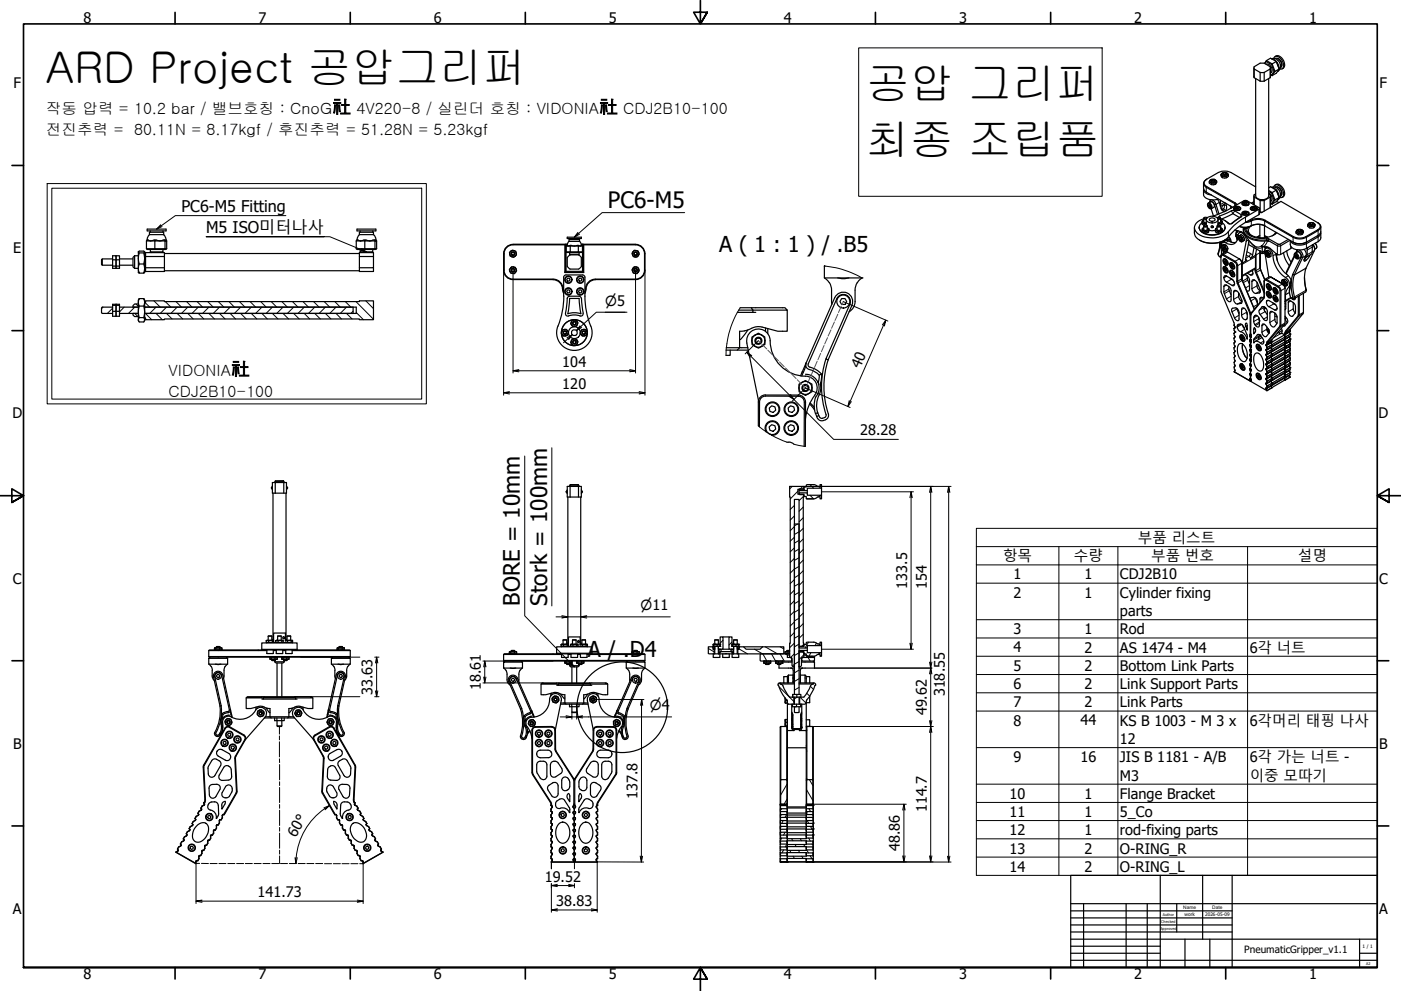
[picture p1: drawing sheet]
<svg xmlns="http://www.w3.org/2000/svg" width="594mm" height="420mm" viewBox="0 0 594 420" stroke-linecap="round" stroke-linejoin="round" font-family="sans-serif">
<defs><g id="words">
<g font-size="18.5">
<text x="19.4" y="35.3">ARD Project 공압그리퍼</text>
<text x="367.2" y="41.8">공압 그리퍼</text>
<text x="367.2" y="65.8">최종 조립품</text>
</g>
<g font-size="9.6">
<text x="257.8" y="88.1">PC6-M5</text>
<text x="220.4" y="256.9" transform="rotate(-90 220.4 256.9)">BORE = 10mm</text>
<text x="232" y="256.9" transform="rotate(-90 232 256.9)">Stork = 100mm</text>
</g>
<g font-size="9.3">
<text x="304.9" y="107">A ( 1 : 1 ) / .B5</text>
<text x="249.3" y="278.4">A / .D4</text>
</g>
<g font-size="8.3">
<text x="140.8" y="48.2">社</text>
<text x="253.9" y="48.2">社</text>
<text x="97.9" y="159.3">社</text>
</g>
<g font-size="6.9">
<text x="76.9" y="89.8">PC6-M5 Fitting</text>
<text x="87.4" y="98.7">M5 ISO미터나사</text>
</g>
<g font-size="6.6">
<text x="19.4" y="48.2">작동 압력 = 10.2 bar / 밸브호칭 : CnoG</text>
<text x="151.1" y="48.2">4V220-8 / 실린더 호칭 : VIDONIA</text>
<text x="264.3" y="48.2">CDJ2B10-100</text>
<text x="19.4" y="57.1">전진추력 = 80.11N = 8.17kgf / 후진추력 = 51.28N = 5.23kgf</text>
<text x="71.5" y="159.3">VIDONIA</text>
<text x="71.5" y="168.3">CDJ2B10-100</text>
</g>
<g font-size="6.2">
<text x="35.4" y="9.8">8</text>
<text x="109.7" y="9.8">7</text>
<text x="184" y="9.8">6</text>
<text x="258.2" y="9.8">5</text>
<text x="332.4" y="9.8">4</text>
<text x="406.7" y="9.8">3</text>
<text x="480.9" y="9.8">2</text>
<text x="555.2" y="9.8">1</text>
<text x="5.7" y="37.4">F</text>
<text x="585" y="37.4">F</text>
<text x="5.6" y="107.4">E</text>
<text x="584.9" y="107.4">E</text>
<text x="238.4" y="155.5">104</text>
<text x="364.7" y="156.4" transform="rotate(-66 364.7 156.4)">40</text>
<text x="238.4" y="164.9">120</text>
<text x="5.3" y="177.4">D</text>
<text x="584.6" y="177.4">D</text>
<text x="364.7" y="184.6">28.28</text>
<text x="482.5" y="230.3">부품 리스트</text>
<text x="425.3" y="238">항목</text>
<text x="455.3" y="238">수량</text>
<text x="488.2" y="238">부품 번호</text>
<text x="550.3" y="238">설명</text>
<text x="429.8" y="245.7">1</text>
<text x="459.8" y="245.7">1</text>
<text x="474.9" y="245.7">CDJ2B10</text>
<text x="5.5" y="247.4">C</text>
<text x="384.6" y="249.5" transform="rotate(-90 384.6 249.5)">133.5</text>
<text x="393" y="249.8" transform="rotate(-90 393 249.8)">154</text>
<text x="584.8" y="247.4">C</text>
<text x="429.8" y="253.4">2</text>
<text x="459.8" y="253.4">1</text>
<text x="474.9" y="253.5">Cylinder fixing</text>
<text x="474.9" y="261.2">parts</text>
<text x="429.8" y="268.9">3</text>
<text x="459.8" y="268.9">1</text>
<text x="474.9" y="269">Rod</text>
<text x="429.8" y="276.6">4</text>
<text x="459.8" y="276.6">2</text>
<text x="474.9" y="276.6">AS 1474 - M4</text>
<text x="529.9" y="276.7">6각 너트</text>
<text x="429.8" y="284.3">5</text>
<text x="459.8" y="284.4">2</text>
<text x="474.9" y="284.5">Bottom Link Parts</text>
<text x="203.9" y="292.6" transform="rotate(-90 203.9 292.6)">18.61</text>
<text x="429.8" y="292.1">6</text>
<text x="459.8" y="292.1">2</text>
<text x="474.9" y="292.2">Link Support Parts</text>
<text x="158" y="294.7" transform="rotate(-90 158 294.7)">33.63</text>
<text x="400.6" y="295.3" transform="rotate(-90 400.6 295.3)">318.55</text>
<text x="429.8" y="299.8">7</text>
<text x="459.8" y="299.9">2</text>
<text x="474.9" y="300">Link Parts</text>
<text x="393" y="303.3" transform="rotate(-90 393 303.3)">49.62</text>
<text x="429.8" y="307.6">8</text>
<text x="458.2" y="307.6">44</text>
<text x="474.9" y="307.6">KS B 1003 - M 3 x</text>
<text x="529.9" y="307.7">6각머리 태핑 나사</text>
<text x="5.5" y="317.4">B</text>
<text x="474.9" y="315.4">12</text>
<text x="584.8" y="317.4">B</text>
<text x="429.8" y="323.1">9</text>
<text x="458.2" y="323.1">16</text>
<text x="474.9" y="323.2">JIS B 1181 - A/B</text>
<text x="529.9" y="323.2">6각 가는 너트 -</text>
<text x="474.9" y="330.9">M3</text>
<text x="529.9" y="330.9">이중 모따기</text>
<text x="270.3" y="338.8" transform="rotate(-90 270.3 338.8)">137.8</text>
<text x="428.1" y="338.6">10</text>
<text x="459.8" y="338.6">1</text>
<text x="474.9" y="338.7">Flange Bracket</text>
<text x="393.1" y="344.4" transform="rotate(-90 393.1 344.4)">114.7</text>
<text x="428.1" y="346.3">11</text>
<text x="459.8" y="346.3">1</text>
<text x="474.9" y="346.4">5_Co</text>
<text x="125.4" y="355.3" transform="rotate(-60 125.4 355.3)">60°</text>
<text x="428.1" y="354.1">12</text>
<text x="459.8" y="354.1">1</text>
<text x="474.9" y="354.2">rod-fixing parts</text>
<text x="381.6" y="360.8" transform="rotate(-90 381.6 360.8)">48.86</text>
<text x="428.1" y="361.9">13</text>
<text x="459.8" y="361.9">2</text>
<text x="474.9" y="361.9">O-RING_R</text>
<text x="428.1" y="369.5">14</text>
<text x="459.8" y="369.6">2</text>
<text x="474.9" y="369.6">O-RING_L</text>
<text x="231" y="373.7">19.52</text>
<text x="109.2" y="380.4">141.73</text>
<text x="5.5" y="387.4">A</text>
<text x="235.8" y="384.1">38.83</text>
<text x="584.8" y="387.4">A</text>
<text x="35.4" y="415.1">8</text>
<text x="109.7" y="415.1">7</text>
<text x="184" y="415.1">6</text>
<text x="258.2" y="415.1">5</text>
<text x="332.4" y="415.1">4</text>
<text x="406.7" y="415.1">3</text>
<text x="480.9" y="415.1">2</text>
<text x="555.2" y="415.1">1</text>
</g>
<g font-size="5.8">
<text x="256.6" y="129.6">⌀5</text>
<text x="271.7" y="258.8">⌀11</text>
<text x="275.5" y="301.2">⌀4</text>
</g>
<text font-size="4.3" x="527.6" y="403.8">PneumaticGripper_v1.1</text>
<g font-size="2">
<text x="501.7" y="385.4">Name</text>
<text x="502.3" y="388.4">work</text>
<text x="511" y="388.4">2026-05-09</text>
<text x="514" y="385.4">Date</text>
<text x="577.8" y="401.8">1 / 1</text>
</g>
<g font-size="1.6">
<text x="493.1" y="388.3">Author</text>
<text x="492.1" y="394.1">Approved</text>
<text x="492.4" y="391.3">Checked</text>
<text x="579.3" y="409.3">A2</text>
</g>
</g></defs>
<g fill="none" stroke="#000" stroke-width=".42">
<path d="M43.7 130.2l-.6 .7M47.8 130.7l-2.3 2.2M52.6 130.2l-1.9 2M57.1 130.2l-2.6 2.7M57.1 132.9l1.4 1.3M57.7 128.9l1 1M61.6 128.4l1.9 1.8M61.7 130.2l-.4 .3M61.7 132.9l2.6 2.7M65.3 127.6l2.6 2.6M66.2 130.2l-2.7 2.7M66.2 132.9l2.6 2.7"/>
<path d="M70.1 127.9l2.4 2.3M70.6 130.2l-2.7 2.7M70.6 132.9l2.4 2.3M74.6 127.9l2.4 2.3M75.1 130.2l-2.6 2.7M75.1 132.9l2.4 2.3M79.1 127.9l2.3 2.3M79.6 130.2l-2.6 2.7M79.6 132.9l2.3 2.3M83.6 127.9l2.3 2.3M84.1 130.2l-2.7 2.7M84.1 132.9l2.3 2.3"/>
<path d="M88.1 127.9l2.3 2.3M88.6 130.2l-2.7 2.7M88.6 132.9l2.3 2.3M92.6 127.9l2.3 2.3M93.1 130.2l-2.7 2.7M93.1 132.9l2.3 2.3M97.1 127.9l2.3 2.3M97.6 130.2l-2.7 2.7M97.6 132.9l2.3 2.3M101.5 127.9l2.4 2.3M102 130.2l-2.6 2.7M102 132.9l2.4 2.3"/>
<path d="M106 127.9l2.4 2.3M106.6 130.2l-2.7 2.7M106.6 132.9l2.3 2.3M110.6 127.9l2.2 2.3M111.1 130.2l-2.7 2.7M111.1 132.9l2.2 2.3M115 127.9l2.3 2.3M115.5 130.2l-2.7 2.7M115.5 132.9l2.4 2.3M119.5 127.9l2.4 2.3M120 130.2l-2.7 2.7M120 132.9l2.4 2.3"/>
<path d="M124 127.9l2.4 2.3M124.5 130.2l-2.6 2.7M124.5 132.9l2.4 2.3M128.5 127.9l2.3 2.3M129 130.2l-2.6 2.7M129 132.9l2.3 2.3M133 127.9l2.3 2.3M133.5 130.2l-2.7 2.7M133.5 132.9l2.3 2.3M137.5 127.9l2.3 2.3M138 130.2l-2.7 2.7M138 132.9l2.3 2.3"/>
<path d="M142 127.9l2.3 2.3M142.5 130.2l-2.7 2.7M142.5 132.9l2.3 2.3M146.4 127.9l2.4 2.3M146.9 130.2l-2.6 2.7M146.9 132.9l2.4 2.3M149.7 131.9l-.9 1M150.9 127.9l7.5 7.5M151.1 132.5l3 3.1M155.1 127.6l3.3 3.3M335.9 206.2l-1.1 1.1M336.9 218.7l-1.8 1.8"/>
<path d="M336.9 214.3l-1.8 1.7M338.3 208.3l-3.2 3.3M340.4 206.2l-1.2 1.2M340.6 219.5l-1.8 1.8M340.6 215l-1.8 1.8M340.7 207.2l.8 .8M340.9 210.3l-2.1 2M343.5 210l1.5 1.5M343.5 205.5l1.5 1.5M348 210l.4 .4M348 205.5l.4 .3M336.9 236.7l-1.8 1.8"/>
<path d="M336.9 232.3l-1.8 1.7M336.9 227.8l-1.8 1.7M336.9 223.2l-1.8 1.8M338.3 222.2l-1.4 .7M338.8 236.5l-1.9 1.1M338.8 232.8l-1.9 1.1M338.8 229.1l-1.9 1.2M338.8 225.5l-1.9 1.1M340.6 237.5l-1.8 1.7M340.6 233l-1.8 1.7M340.6 228.5l-1.8 1.7M340.6 224l-1.8 1.7"/>
<path d="M336.9 259.2l-1.8 1.7M336.9 254.7l-1.8 1.8M336.9 250.2l-1.8 1.7M336.9 245.7l-1.8 1.7M336.9 241.2l-1.8 1.8M338.8 258.4l-1.9 1.2M338.8 254.8l-1.9 1.1M338.8 251.1l-1.9 1.2M338.8 247.4l-1.9 1.2M338.8 240.1l-1.9 1.2M340.6 259.9l-1.8 1.8M340.6 255.4l-1.8 1.8"/>
<path d="M340.6 250.9l-1.8 1.8M340.6 246.4l-1.8 1.8M340.6 242l-1.8 1.7-1.9 1.3M300.4 274.9l2.4 1.5M303.1 275l-.3 .3M304.9 275.9l.7 .4M306.6 271.4l-1.2 1.3M310 275.9l.8 .6M310.4 272.2l-1.3 1.3M313 274l-.4 .4M313.4 275.1l3.6 2.1M319.9 275.3l3.4 1.9"/>
<path d="M323.5 277.2l1.7 3.1M324.5 274.2l5.2 3M327.2 277.2l1.7 3.1M330.8 277.2l1.7 3.1M330.8 274.2l1.6 .9M336.9 277.2l-1.6 1.5 .4 .7M336.9 272.6l-2.1 2M336.9 268.1l-1.8 1.8M336.9 263.7l-1.8 1.7M338.8 276.8l-1.9 1.1M338.8 273.1l-1.9 1.1M338.8 269.5l-1.9 1.1"/>
<path d="M338.8 265.8l-1.9 1.1M338.8 262.1l-1.9 1.1M340.6 268.9l-1.8 1.7M340.6 264.4l-1.8 1.8M340.8 275.8l-.4 .7M340.9 277.6l-2.1 2M340.9 273.2l-1.1 1M342.6 278.7l.9 1.6M342.8 272.3l-1.4 2.4M343.9 276.7l-.9 1.5M346.2 272.6l-.6 1.1M347.5 276.7l-.4 .8"/>
<path d="M330.4 291.2l6.2 6.2M337.4 299.6l-.5 .4M338.1 295.6l-1.2 .7M338.8 280.5l-2.8 1.9M338.8 291.4l-1.9 1.2M338.8 287.8l-1.9 1.1M338.8 284.1l-1.9 1.2M339.2 295.6l2.6 2.5M342.1 293.9l1.2 1.2M343.6 290.9l1.3 1.4M331.2 330.6h-.1M333.7 332.5l-2.7 4.6"/>
<path d="M333.7 338.9l-1.2 2.1M342 334.8l2.7 4.6M343.2 330.6l1.5 2.4M331.3 342.9l-.4 .8M331.5 355.3l-.7 1.2M332.1 347.9l-.6 1.2M332.3 341.2l-.2 .3M332.9 352.8l-.7 1.3M333.6 345.4l-.7 1.2M333.7 357.9l-.7 1.2M333.9 351.3l-.2 .3M333.9 358.8l.1 .1"/>
<path d="M335.7 355.6l.5 .9M337.1 358.1l.5 .8M339.3 355.6l.6 .9M340.8 358.1l.5 .8M341.9 353.5l.2 .6M342.1 341.2l.2 .3M342.3 347.9l.7 1.2M342.9 355.3l.7 1.3M343 342.9l.7 1.2M343.7 350.4l.7 1.2M344.4 357.9l.5 .9M344.5 345.4l.4 .7"/>
<path d="M332.3 360.3l-.8 1.3M333.1 365.3l-.2 .2M333.9 364h-.1M334.9 360.5l.5 1M336.3 363l.6 1M338.6 360.5l.5 1M340 363l.6 1M342.1 360.3l.7 1.3M343.3 365.3l.1 .2M343.5 362.8l.8 1.3"/>
</g>
<g fill="none" stroke="#000" stroke-width=".51">
<path d="M531.7 28.7l.1 4.2M531.8 29.3v-1l2.6-1.5h1.7l2.5 1.5v1M531.8 32.9v-3.6l2.6 1.4v3.7M531.8 32.9l2.6 1.5M532.4 33.3v49.7a3.2 3.2 0 0 0 5.6 0v-49.7M534.4 34.4h1.7M534.4 30.7h1.7M536.2 26.9l.8-1.2 2.4 1.4M536.3 27l.7-1.3 1.7-1 2.5 1.4 .6 1.6M536.9 26.1l2.3 1.2 .2-.2M536.9 27.3a2.24 2.24 0 0 1 2.2 1 2.24 2.24 0 0 1 0 2.4l-.4 .2M538.6 32.9v-3.6l-2.5 1.4v3.7"/>
<path d="M538.6 32.9l-2.5 1.5M538.7 28.7l-.1 4.2M538.7 29.1v1.7M539.1 24.9a3 3 0 0 1 3.5 1.7 3 3 0 0 1-.9 3.7M539.2 31.9l-.5-.3 .7 .4M539.2 27.3l1.1 3M539.4 27.1l1.8-1 .6 1.6M539.4 27.1l1.2 3.2M540.1 24.7a1.57 1.57 0 0 1 1.5-.9 1.57 1.57 0 0 1 1.5 1 3 3 0 0 1 .5 4.4l-.9 .1M540.6 30.3h-.3l-1.1 1.6 .2 .1M540.6 24.9a2.47 2.47 0 0 1 2.4 1.2 2.47 2.47 0 0 1-.1 2.6M540.6 30.3l-1.2 1.7"/>
<path d="M540.7 24a2.52 2.52 0 0 1 3.6 1.8l.5 1.9-.4 .9-.7 .6M541.6 24.7a2.65 2.65 0 0 1 1.9 3.3M541.8 27.7l.6 1.4a5.2 5.2 0 0 1-3 2.9M541.8 27.7l.6 1.6-1.8 1M510.3 77.8l.1 2.4 1.1 1.2 11.2 6.5M511.7 76a1.82 1.82 0 0 0-1.3 1.6 1.82 1.82 0 0 0 1.1 1.8l12.8 7.5M511.7 76a1.65 1.65 0 0 0-1.1 1.5 1.65 1.65 0 0 0 1.1 1.6l12.9 7.6M511.7 76l4.9-2.9 1.4-.5h2.5l1.5 .5 10.4 6.1M513.1 76.5l.8-.4-.2 .2a.71 .71 0 0 0 .7 .6 .71 .71 0 0 0 .6-.6l-.2-.2 .9 .5a1.46 1.46 0 0 1-1.3 1 1.46 1.46 0 0 1-1.4-.8zM513.6 76.4a.77 .77 0 0 0 .8 .9 .77 .77 0 0 0 .7-.9M513.7 77.8v.5M513.8 76.2l.8-.2 .3 .3-.6 .4z"/>
<path d="M514 76.1l-.6 .1-.6 .8 .9 .8 1.6-.2 .3-.5M514.7 76.1l1.2 .7-.3 .3M515.3 77.6v.6M515.9 76.8a1.6 1.6 0 0 1-1.5 1.5 1.6 1.6 0 0 1-1.6-1.3M517.7 74a1.6 1.6 0 0 0 1.5 1.5 1.6 1.6 0 0 0 1.7-1.4M518.4 74.8v.6M518.5 73.6a.77 .77 0 0 0 .8 .8 .77 .77 0 0 0 .8-.8M518.9 73.2l-.3 .2a.71 .71 0 0 0 .7 .6 .71 .71 0 0 0 .7-.6l-.3-.2M518.9 73.2l.9 .1v.3l-.6 .2-.5-.2zM518.9 73.2l-.9 .6a1.49 1.49 0 0 0 1.3 .9 1.49 1.49 0 0 0 1.4-.8l-.1-.3M519 73.2l-.6 .1a.8 .8 0 0 0-.4 1.2 .8 .8 0 0 0 1.2 .2l.7 .2 1-.8-.3-.5M519.7 73.2l.9 .4z"/>
<path d="M519.9 74.9v.5M538 79.7l.7-.5a4.9 4.9 0 0 1 3.6 4l.1 .5M539.1 79.4a3 3 0 0 1 3.5 1.7 3 3 0 0 1-.9 3.7M540.1 79.3a1.55 1.55 0 0 1 1.5-1 1.55 1.55 0 0 1 1.5 1 3 3 0 0 1 .5 4.4h-.9M540.6 79.4a2.53 2.53 0 0 1 2.5 3.8h-.2M540.7 78.5a2.52 2.52 0 0 1 3.6 1.7l.5 2-.4 1-.7 .5M541.6 79.2a2.68 2.68 0 0 1 1.9 3.3M62.4 97.1h8v.8h-8zM63.4 98.5h6v1h-6zM63.4 99.5l-.8 1.1-.2 1.2M63.8 97.9v.6M69.1 97.9v.6"/>
<path d="M69.4 99.5l.8 1.1 .2 1.6h.3M151.4 97.1h8v.8h-8zM152.4 99.5h6M152.4 99.5v-1h6v1M152.4 99.5l-.6 .7-.4 1.3M152.7 97.9v.6M158.1 97.9v.6M158.4 99.5l.8 1.1 .1 1.6h.4M508.5 96.2a4.1 4.1 0 0 0 4.5 3.5 6.3 6.3 0 0 0 6.3-2.4l.1-1.1M508.5 96.4v.4M509.9 93.6l.5-.3-.6 .6 .2 .6 1.5 .3-.5 .2-1.3-.5zM509.9 96.8l.5-.2-.6 .6 .2 .5 1.7 .3a1.12 1.12 0 0 1-1.7-.2l-.3-.1z"/>
<path d="M510.3 80.4v2.1a4.2 4.2 0 0 0 5.5 2.1l.8-.2M510.4 80.1a2.73 2.73 0 0 0 3.3 2.6M510.4 92.6v1.4l1.1 .4M510.4 95.9v1.4l.6 .4 .9-.2v-1.6M510.7 92.2l-.2 .6 1 .1M510.7 95.5l1 .2-.6 .4-.5-.3zM511 95v.4M511 98.3v.5M511.5 93.1v2.3M511.6 92.2l.3 .2M511.7 92.4l-.3-.3-.8 .2 .1 .4h.9M511.9 92.2a3.3 3.3 0 0 1 4.6 .8 2.94 2.94 0 0 1-4.9 .4z"/>
<path d="M511.9 96.6h.1M512 96.6l.5 .8-.8 .6M512 96.6a.72 .72 0 0 1 .5 .9 .72 .72 0 0 1-.8 .5M512.4 87l.5-.2 .2 .6M512.4 97.9v.6M512.6 97.6l1.1 .2 1.7-.2M512.6 97.5a1.52 1.52 0 0 1-1 1.3 1.52 1.52 0 0 1-1.6-.3l-.3-.2v-.6M512.6 97v.5M512.7 86.7l.5 .3 .3 .7-.3 .3-.5-.3-.3-.7zM512.8 92.8a1.32 1.32 0 0 1 1.4-.5 1.32 1.32 0 0 1 1 1.1 1.32 1.32 0 0 1-1.4 .5 1.32 1.32 0 0 1-1-1.1zM513 85.7v.1M513 85.7l.8-.3 1 .9 1.5 4.7"/>
<path d="M513.4 87.5l-.7 .2M513.5 84.7l-.2 .1M513.6 84.7l-.5 .3-.1 .7M513.6 88.6l.9 2.9M513.8 95.8h.4M514 84.8l1.4 1.3 1.5 4.6M514.2 91.7l2.1-.7a58.3 58.3 0 0 0 11.1-5.9h1.4l5.2 3-.2 .7a39.5 39.5 0 0 0-11.8 8.1 10.2 10.2 0 0 1-13 2.8 3.2 3.2 0 0 1-2.5-2.9 3.2 3.2 0 0 1 2-3.2l1.9-.8M515.6 96.9l-.2 .8 .6 .2a.92 .92 0 0 0 1.4 .1M515.7 96.8l.4-.2-.7 .6 .3 .5 1.7 .3M516.1 95.9v1.4l.5 .4 .9-.2 .1-1.6M516.2 84.5l.6 .8 1.2 3.6 1.2 .9M516.3 92.4l.3-.3 .8 .2-.1 .4h-.9"/>
<path d="M516.4 95.5l1 .2-.6 .4-.5-.3zM516.4 92.2l-.3 .2M516.5 93.1v2.3M516.5 94.9l.1 .1M516.6 95v.4M516.6 98.3v.5M516.7 92.1l.4-.5 3.5-1.4a3.2 3.2 0 0 1 2.6-.9l3.5 2.1-4.2 3.3-1.5 .1-1.6-1.3-1.8-.7M517.3 92.2l.2 .6-1 .1M517.4 94.7l-.9 .1M517.4 94.7l-.8 .3M517.5 84.9v2.4M517.5 87.5v.1"/>
<path d="M517.6 92.6v1.4l-1.1 .4M517.6 93.3l.1 .1M517.6 96.6h.1M517.7 93.4l.5 .7-.8 .6M517.7 93.4a.68 .68 0 0 1 .4 .8 .68 .68 0 0 1-.7 .5M517.7 96.6l.5 .8-.8 .6M517.7 96.6a.71 .71 0 0 1 .5 .8 .71 .71 0 0 1-.8 .6M518 92.9l4.8-2.3 2.9 1.6-3.7 2.7M518.1 94.7v.5M518.1 97.9v.6M518.3 94.4a2.33 2.33 0 0 1 1.1 2.3 2.33 2.33 0 0 1-1.7 2 7.4 7.4 0 0 1-9-1.5 2.14 2.14 0 0 1 1-2.7v.5l1 .5-.2 .2a.73 .73 0 0 0 .7 .5 .73 .73 0 0 0 .7-.5l-.3-.2M518.3 93.8a1.18 1.18 0 0 1-1 1.7l.2 .2a.73 .73 0 0 1-.7 .5 .73 .73 0 0 1-.7-.5l.3-.2"/>
<path d="M518.3 97a1.63 1.63 0 0 1-1 1.8 1.63 1.63 0 0 1-1.9-.5v-.6M519.3 93.5l2.1 1.5M519.5 96.4v.4M519.6 86.1l-2.1 1.4M519.7 86.1l.4 1.6-.4 1.8M521.7 87.3l.3 .9M521.8 87.4l.3 .8M523.2 88a1.84 1.84 0 0 1 3 .4 1.8 1.8 0 0 1-3.2-.1zM523.2 88.8a1.39 1.39 0 0 1 1.4-1.2 1.39 1.39 0 0 1 1.4 1.2M523.7 97.5l.1 .1a5 5 0 0 1 3.9 1.7l.3 .3M524.1 88.1l1.2 .1-.2 .5-1.2-.2zM524.1 88.1v.5"/>
<path d="M524.4 97.8l-.3 2 .5 2M524.4 97.8l.2 .2M524.5 97.8h-.1M524.6 98l-.5 2 .6 1.7M524.6 97.8v.2M524.8 88.5l-.7 .1M524.8 88l.2 .7M525 99.5h-.9M525 97.8l-.7 .9M525 97.8v.1M526.3 98.2l-.8 .5M526.4 99.5l-.5 .3"/>
<path d="M526.7 90a1.88 1.88 0 0 1 3 .5 1.75 1.75 0 0 1-3.1-.2zM526.7 86a1.79 1.79 0 0 1 3 .4 1.75 1.75 0 0 1-3.1-.1zM526.8 90.8a1.23 1.23 0 0 1 1.8-1.1l.8 .4 .1 .7M526.8 86.7a1.39 1.39 0 0 1 1.4-1.1 1.39 1.39 0 0 1 1.3 1.1M527.2 96.7a4.8 4.8 0 0 0 4.2 4.6l3.4 .5h2.6l5 2.6 4.6-2.5M527.2 97.2a4.6 4.6 0 0 0 4.1 4.4l3.4 .6 2.4-.1M527.5 96.4v.4M527.6 90.1l1.2 .2-.2 .4-.7 .1-.5-.3zM527.6 86l.7-.1 .5 .3-.2 .4-.7 .1-.5-.2zM527.6 86v.5M527.6 90.1v.6M527.7 96.8a5.4 5.4 0 0 0 4.9 4.1l2.3 .2 2.2-.2"/>
<path d="M527.8 96.8h.7M528.1 96.8h.2M528.2 96.9a5.4 5.4 0 0 0 5.4 3.8 9.5 9.5 0 0 0 7.8-2M528.2 96.9h.1M528.3 99.9l1.4 2.1 2.2 2.2M528.3 90.5l-.6 .2M528.3 90l.3 .7M528.3 86.5l-.6 .1M528.3 85.9l.3 .8M528.8 94a10.6 10.6 0 0 1 6.3-1.2l13.3 7.5 1.5 .5 1.7 .1 1.5-.3 5.6-3.1a1.61 1.61 0 0 0 1.1-1.6 1.61 1.61 0 0 0-1.1-1.5M529.1 96.3v.4M529.5 96.2a1.98 1.98 0 0 1-2.6 .2"/>
<path d="M529.6 98.7l1.4 1.3M530.3 88a1.79 1.79 0 0 1 2.9 .4 1.75 1.75 0 0 1-3-.1zM530.3 88.8a1.39 1.39 0 0 1 1.4-1.2 1.39 1.39 0 0 1 1.3 1.2M531.2 88.1l1.2 .1-.2 .5-.7 .1-.5-.3zM531.2 88.1v.5M531.7 83v3.8M531.7 85.5l-1.1 .6M531.7 86.3l-.4 .2M531.8 83.5l2.6 1.5M531.8 83.5v3.3M531.9 88.5l-.7 .1M531.9 88l.2 .7"/>
<path d="M532.4 82.2l-.6 .4v.9M534.1 89.8l.8 .4 8.3-4.8 15.5 9a1.77 1.77 0 0 1 1.4 1.6 1.77 1.77 0 0 1-1.2 1.8l-4.9 2.8a6.1 6.1 0 0 1-5.7 0l-12-6.9a7.1 7.1 0 0 0-6.8 .4l-1.4 .2M534.1 88.4v2.2l-.3 .4a33.1 33.1 0 0 0-12.9 9.5 10.3 10.3 0 0 1-14-.3l-.4-1.4v-2.2M534.2 99.9l-.4 .1-.3 .7M534.2 95.2v5.6M534.4 85v4.9l.8 .1M534.4 85h1.7M536.1 85v4.5M536.2 95.7v5.1M536.2 99.9l.9 .6M536.4 95.8a7.9 7.9 0 0 0-7.3 .5l-2.2 .1-1.4-.4a7.4 7.4 0 0 0 6.4-.8l1.6-.2 2.2 .4 12.6 7.3M538 82.2l.6 .4v.9"/>
<path d="M538 81.2l1.2 .7 .2-.3M538 81.8a2.52 2.52 0 0 1 1.1 3.4l-.4 .2v-1.8M538 80.8l1.4 .8M538.6 83.5l-2.5 1.5M538.6 83.5v4.6M538.7 83v5M539.2 86.3l-.5-.2 .7 .4M539.2 81.9l1.1 2.9M539.4 81.6l1.8-1 1.2 3.1M539.4 81.6l1.2 3.2M540.6 84.8h-.3l-1.1 1.5 .2 .2M540.6 84.8l-1.2 1.7"/>
<path d="M540.8 98.7l-1.4 1.3M541.3 85.4l1 .5M542.4 83.7l-1.2 1.8-1.8 1M542.4 83.7l-1.8 1.1M550.4 97.7a.76 .76 0 0 0 .7 .8 .76 .76 0 0 0 .8-.8M550.5 99v.5M550.5 97.5l.6-.3 .6 .4-.6 .3zM550.7 97.3l-.3 .2a.71 .71 0 0 0 .7 .6 .71 .71 0 0 0 .7-.6l-.2-.2M550.7 97.3a.83 .83 0 0 0-1 .8 .83 .83 0 0 0 1.1 .7h1l.6-.5M550.8 97.3l-1 .4-.3 .6h.3a1.94 1.94 0 0 0 2.5 .3l.1-.3M551.5 97.3l1.2 .7-.3 .3v-.5zM552.1 98.9v.5"/>
<path d="M552.7 98a1.6 1.6 0 0 1-1.5 1.6 1.6 1.6 0 0 1-1.7-1.3M554.8 94.8l.9-.4a.83 .83 0 0 0-1 .8 .83 .83 0 0 0 1.1 .8l.9-.1 .6-.4-.1 .2a2.24 2.24 0 0 1-2.7-.3zM555.3 94.8a.76 .76 0 0 0 .8 .8 .76 .76 0 0 0 .7-.8M555.4 96.1v.6M555.5 94.6l.5-.3 .6 .4-.7 .3zM555.6 94.5l-.2 .2a.71 .71 0 0 0 .7 .5 .71 .71 0 0 0 .7-.5l-.3-.2M556.4 94.4l1.3 .8-.4 .3M556.5 94.4l.9 .6-.1 .5M557 96.1v.5M557.7 95.2a1.6 1.6 0 0 1-1.5 1.5 1.6 1.6 0 0 1-1.7-1.3M560 98.5l-.1 .8-.5 .8-5.4 3.2a5.2 5.2 0 0 1-6.8-1.3M560.1 96.1v2l-.3 .9-5.8 3.7"/>
<path d="M560.1 98.8v2l-.3 .9-5.1 3.2a5.6 5.6 0 0 1-7.5-.7l-.1-2.2M43.4 109.8v2.6l-.3-.3v-1.9zM43.4 109.8h4.4M43.4 112.4h4.4M47.8 108.4h1.4v5.4v-5.4h1.5v5.4h-2.9zM47.8 110.2h2.9M47.8 112.8h2.9M50.7 109.8h5.7M50.7 112.4h5.7M57.1 108.4l-.7 .7v4l.7 .7M57.1 108.4v5.4M57.1 113.8h1.6"/>
<path d="M57.1 108.4h1.6M58.7 106.7v.1M59.1 107.2h1.9M59.1 111.9h1.9M59.1 115.8h1.9M61.3 106.7v8.8l-.3 .3a5.1 5.1 0 0 0 0-3.9 7.4 7.4 0 0 0 0-4.7l.3-.4-.3-.3h-1.9l-.4 .3 .4 .4a7.4 7.4 0 0 0 0 4.7 5.1 5.1 0 0 0 0 3.9l-.4-.3v-8.7M61.3 114l.4 .5M61.7 107.1h8v8h-8zM61.7 107.8l-.4 .4M61.7 108.8h8M61.7 113.5h8M62.1 102.2h3.6"/>
<path d="M62.1 105.5l.3 .3h3.3M62.1 105.5h8.6M62.1 102.2v3.3M63.8 105.8v1M64.1 107.1l-.3-.3h5.3l-.4 .3M65.7 102.2h4.3M65.7 102.2v3.6h4l.3-.3v-3.3M65.7 101.8h-.4a2.99 2.99 0 0 1-2.9 0l-.3 .4M69.1 105.8v1M69.7 101.8l.7 .4zM69.7 101.8h-.5a4 4 0 0 1-3.5 0v.4M69.7 107.5h82.7"/>
<path d="M69.7 114.8h82.7M70.4 101.8l.3 .4M70.7 105.5l-1 .3M70.7 102.2v3.3M151.1 105.5l.3 .3h3.3M151.1 105.5h8.6M151.1 102.2v3.3M151.4 101.5v.3M152.4 108.8h6v4.7h-6M152.7 105.8v1M153 107.1l-.3-.3h5.4l-.4 .3M154.7 101.8h-.4a2.87 2.87 0 0 1-2.9 0l-.3 .4"/>
<path d="M158.1 105.8v1M158.4 108.8v-1.7h-6v8h6v-1.6M158.7 101.8h-.5a3.9 3.9 0 0 1-3.5 0v4h4l.3-.3v-3.3l-.3-.4 .6 .4h-8.2M159.4 101.8l.3 .4M159.7 105.5l-1 .3M159.7 102.2v3.3M213.6 114.6a4 4 0 0 0 3.9 3.9h17M213.7 114.6a3.8 3.8 0 0 0 3.9 3.7h16.9a4.6 4.6 0 0 1 4.4 5.3l.1 .3M213.7 107.6a3.8 3.8 0 0 1 3.9-3.8h21.9l.3-.3-22.3 .1a4 4 0 0 0-3.9 4v6.9M213.8 107.5v7M216.2 107.8l.1 .8 1.5 .5 .6-.5M216.2 107.8a1.37 1.37 0 0 0 2.2 .8"/>
<path d="M216.2 115l.3 .8 .8 .1 .8 .2 .5-.7M216.3 115.1a1.37 1.37 0 0 0 2.3 .3M216.4 113.7l-.1 1.4M216.5 113.7l-.5 .6 .2 .7M217.7 113.2l-1.3 .5M217.7 113.2l1.1 .9M217.7 113.2l.8 .1 .3 .7M217.7 113.2l-.8-.1-.4 .6M218 106.3a1.37 1.37 0 0 0-1.8 1.5M218 106.3l.8 .2 .1 .9M218 106.3l.9 1.1M218.8 114.1l-.2 1.3"/>
<path d="M218.8 114l.3 .8-.5 .6M218.9 107.4l-.5 1.2M218.9 107.4l.1 .7-.6 .5M234.5 118.6a4.6 4.6 0 0 1 4.3 5.2l.3 .7M239.5 115.5h8M239.8 103.5h.7M240 104.3h1.8M240 103.5v11.5l-.5 .5v-11.7M240 104.3v2.5M240 106.8h7M240 115h7M240.5 104.1l.4 .2 1-.2"/>
<path d="M240.5 104.1l-.5 .2M240.5 100.6h6v.5h-6zM240.7 118h.7l.3 .5-.3 .7h-.7l-.4-.6zM241.3 102.3l-.6 .9-.2 .9M241.3 102.3h4.4M241.3 102.3v-.7h4.4v.7M241.6 107.8h4l-.3 .3h-3.6zM241.6 101.1v.5M241.6 107v.8M241.7 108.1l-1.2 1.2v3.6l1.2 1.2h3.6M241.8 104.3h3.4M241.8 104.3l.1 2.7-1.9-.2"/>
<path d="M245.1 104.1l-1.6 .2-1.6-.2-.1 .2M245.2 104.3h1.8M245.2 104.3l-.1 2.7h-3.2M245.4 108.1l1.2 1.2M245.6 101.1v.5M245.6 107v.8M245.7 118h.7l.4 .5-.4 .7h-.7l-.4-.6zM245.8 102.3l.6 .9 .1 .9M246.5 104.1l.5 .2M246.5 104.1l-.4 .2-1-.2 .1 .2M246.5 109.3v3.6M246.5 103.5h.8"/>
<path d="M246.6 112.9l-1.2 1.2M247 103.5v11.5l.5 .5v-11.7M247 104.3v2.5M247 106.8l-1.9 .2M252.5 118.6a4.3 4.3 0 0 0-4.1 4.8l-.4 1.1M268.9 106.1a1.59 1.59 0 0 1 1.9 .9 1.59 1.59 0 0 1-.7 2 1.59 1.59 0 0 1-1.9-.9 1.59 1.59 0 0 1 .7-2zM268.9 113.1a1.62 1.62 0 0 1 1.9 .9 1.62 1.62 0 0 1-.7 2.1 1.63 1.63 0 0 1-1.9-1 1.63 1.63 0 0 1 .7-2zM273.3 114.5v-6.9a3.8 3.8 0 0 0-3.8-3.8h-22l-.2-.3h22.2a4.1 4.1 0 0 1 4 4.1v6.9M273.3 114.6a3.8 3.8 0 0 1-3.8 3.7h-17a4.6 4.6 0 0 0-4.4 5.3l-.1 .3M273.5 114.6a4 4 0 0 1-4 3.9h-17M349.6 117.8l2.1 2.1M349.9 112.8h-.3v5h16l-2.1 2.1"/>
<path d="M351.7 119.8l.7 1.5 .2 1.7M355.2 117.8l1.7 .4 3.1-.4M363.5 119.8l-.7 1.5-.2 1.7M508.7 101.8a11.2 11.2 0 0 0 10.6 0M517.2 108.8l.5 .3M517.3 103.1l-.7 4.8M517.3 102.7l-.2 2.7-.5 2.6 .7 .9 .4-.3M517.4 102.7l.5 5.3M517.7 108.4v.2M517.7 108.8l.1 15 5.6 13.9M517.7 108.8l.2-.9 .6-.1 5.9 3.6 .4 1.2v6.9l5.6 13.5 5.7-7.3M517.7 108.8l.3-.6h.6l5 2.9 .8 1.1 .1 7.4 5.6 13.5 .1 8.5"/>
<path d="M518 104.8a1.29 1.29 0 0 1 .1-1.6 1.29 1.29 0 0 1 1.6-.3 3.2 3.2 0 0 0 3.7 .4 3.2 3.2 0 0 0 1.6-3.4 1.24 1.24 0 0 1 .9-1.4 1.24 1.24 0 0 1 1.5 .9l1.1 2.3-1.8 9.9M518 107.9l2.3-1.1 5.2 3M518 102.5l.2 .3M518.2 102.8l-.3 1.4M518.3 104.2a1.48 1.48 0 0 1 1.4 .8 1.48 1.48 0 0 1-.1 1.6 1.7 1.7 0 0 1-1.3-2.4zM518.4 103.9a1.6 1.6 0 0 1 2 .7 1.6 1.6 0 0 1-.5 2.1M518.4 103.9l.2 .1a1.78 1.78 0 0 1 1.3 2.2v.3a1.62 1.62 0 0 1-1.7-.8 1.62 1.62 0 0 1 .2-1.8zM518.4 102.8l1.7-.9 2.4 .9h1.5M518.5 106.1l.5 1.2M518.6 104.7a.69 .69 0 0 1 .8 .4 .69 .69 0 0 1-.3 .9l-.5-.5zM518.7 106.3v1.2M518.7 104.9l.6 .1 .1 .8-.7-.3z"/>
<path d="M518.7 109.9a1.62 1.62 0 0 1 1.7 .7 1.62 1.62 0 0 1 0 1.8 1.89 1.89 0 0 1-1.7-2.5zM518.7 113.2a1.64 1.64 0 0 1 1.8 .5 1.64 1.64 0 0 1 .1 1.8 1.64 1.64 0 0 1-1.7-.5 1.64 1.64 0 0 1-.2-1.8zM519.2 101.9v.2M519.2 104.9l.3 .6M519.2 117h.9l2.3 1.3a2.07 2.07 0 0 1 .8 2.8l-3.1-1.5a2.05 2.05 0 0 1-.9-2.6zM519.2 110.5h.5l.4 .6v.6l-.9-.7zM519.2 113.8h.5l.4 .6v.6l-.5-.1zM519.2 102.1l-1 .7M519.4 109.7a1.37 1.37 0 0 0-.4 1.8 1.37 1.37 0 0 0 1.7 .6M519.4 112.9a1.4 1.4 0 0 0-.4 1.8 1.4 1.4 0 0 0 1.7 .7M519.7 101.6l-.5 .7M519.7 110.8l.4 .6-.5 .2"/>
<path d="M519.7 114.1l.4 .6-.5 .2M519.7 110.5l-.5 .5M519.7 113.8l-.5 .5M519.9 104l-.4 .2M520.7 100.8l.6 .5 .5 1.2M520.7 105.4l-.5 .2M521 100.4l.7 .7 .5 1.6M521.1 101.8a1.23 1.23 0 0 0-1.9 .3M521.5 114.8a1.66 1.66 0 0 1 1.8 .7 1.66 1.66 0 0 1-.1 1.9 1.97 1.97 0 0 1-1.7-2.6zM521.5 111.5a1.64 1.64 0 0 1 1.8 .6 1.64 1.64 0 0 1 .1 1.8 1.64 1.64 0 0 1-1.7-.5 1.64 1.64 0 0 1-.2-1.9zM521.6 117.9l1.3 1M522.1 112.1l.9 .7-.1 .5h-.5l-.4-.6z"/>
<path d="M522.1 115.4h.4l.5 .7-.1 .5h-.5zM522.2 111.3a1.42 1.42 0 0 0-.3 1.8 1.42 1.42 0 0 0 1.7 .6M522.2 114.6a1.38 1.38 0 0 0-.4 1.8 1.38 1.38 0 0 0 1.8 .5M522.5 112.4l.4 .6-.5 .3M522.5 115.7l.4 .5-.5 .4M522.5 112.2l-.5 .5M522.5 115.4l-.5 .5M524.3 100.6l.6 .3M525.1 100.2a1.28 1.28 0 0 1 1.3-.6 1.28 1.28 0 0 1 1 .9l.3 1.4-.5 .3M525.1 100.2l.6-.3a1.62 1.62 0 0 1 1.3 2.4 1.32 1.32 0 0 1-1.9-1.4zM525.4 100.1a1.54 1.54 0 0 1 1.3 2.3 1.55 1.55 0 0 1-1.3-2.3zM525.5 109.8l.8 .7 .2 .9 .1 7.1 5.3 12.7"/>
<path d="M525.5 109.8l.9 1 .1 .8M525.7 100.6h.4l.4 .5v.8l-.7-.4zM525.8 100.8l.6 .1v.9l-.4-.2zM526.2 100.8l.3 .5M526.6 118l.2 .9M526.7 117.1v1.8M526.8 118.9l5.1 12.2M527.4 100.5l-.4 .3M527.9 116.4l1.5 1.1 .4 1.2v4.3l-.5 .4-.7-.2M528.9 117a5.4 5.4 0 0 0 .9 3.6M529.5 102.7l-1.4 7.3 .1 .4h.5l-2 1.2M529.5 101.9v1.8l5.7 3.3"/>
<path d="M530.9 114.7l.2 .5a.99 .99 0 0 1-.2 1.4l-1.9-.7M531.1 118.7h.8l1.3 1.3 1.2 3.1-.2 1-2 .3-1.1-1-.2-1zM531.7 105l-.6 3.6-.8 .9 2-1.2M532.3 114v1.2l3.8 9M532.3 108.3l.1 5.5-5.9 3.5 .2-5.7M532.4 107.5l.2 7.6 3.5 8.3M532.8 105.6l-.5 2.7M533 119.7l.2 2.4 1.2 1.1M533.7 100.2l-.8 .4M534.2 106.4a.98 .98 0 0 0 1 1 .98 .98 0 0 0 1-.9M534.4 107.2v6.7l1.9 4.6-1.9-4.4zM534.5 107.3h1.4"/>
<path d="M535 104.2l3 .7 3 2.5 1.4 .7 4.9-2.7 .3-.6M535 104.2l.2 2.8M535 104.2l1.4 .7 .6-.2M536 106.5l.3-.1-1.1 .6M536.1 119.4l.2-.6 .7 .1 4.9 2.8 .6 .6 .3 .9-.1 15-5.4 6.7-.2 .7M536.5 106.5h.6a2.31 2.31 0 0 1 1.4 2.4 1.78 1.78 0 0 1-2-2.4zM536.5 106.5a1.56 1.56 0 0 1 2.1 .3 1.56 1.56 0 0 1-.1 2.1M536.6 100.1l.9 .5M536.6 106.6a1.46 1.46 0 0 1 1.5 .8 1.46 1.46 0 0 1-.2 1.6 1.7 1.7 0 0 1-1.3-2.4zM536.9 107.2a.73 .73 0 0 1 .9 .3 .73 .73 0 0 1-.1 .9l-.7-.5zM537.1 100.7h.1M537.1 107.2l.7 .3-.1 .8-.6-.6z"/>
<path d="M537.1 100.9l5.1 2.8 4.1-2.2M537.1 102.1l.6 .2M537.1 100.9v1.2M537.6 107.3l.3 .6M537.6 104.8l-.8 .5M537.9 106.2l-.4 .2M538 117.5l-1.7-10.7a1.19 1.19 0 0 1 .5-1.5 1.19 1.19 0 0 1 1.6 .3l1.2 1.6a13.5 13.5 0 0 0 6.4 11.3l.9 1.8-.4 1.4a5 5 0 0 0-1.4 3.2M538.9 117.5l-.7-.1-1.8 1.1M538.9 117.5l4.8 2.7zM538.9 107.4l-.4 .2M541.1 107.5a11.7 11.7 0 0 0 4.6 8.8M541.3 108.3l.4 2.2"/>
<path d="M541.3 107.7l-.2 .6 .8-.4M543.6 118.8l.6-.1a2.31 2.31 0 0 1 1.3 2.5 1.83 1.83 0 0 1-1.9-2.4zM543.6 118.8a1.56 1.56 0 0 1 2.1 .3 1.56 1.56 0 0 1-.2 2.1M543.7 118.9a1.46 1.46 0 0 1 1.5 .7 1.46 1.46 0 0 1-.2 1.7 1.8 1.8 0 0 1-1.3-2.4zM543.9 119.5a.73 .73 0 0 1 .9 .3 .73 .73 0 0 1-.1 .9l-.7-.6zM544.2 119.5l.6 .3v.8l-.7-.6zM544.3 107.2l.8 2.8 1.6 2.7M544.6 119.5l.4 .6M545 118.4l-.5 .3M545.6 106.4l.4 2 1.5 2.8M546 119.6l-.5 .3M547.4 119.5v.1"/>
<path d="M547.4 119.6l-.1 .6M547.5 118.8l-.1 .7M548.3 102.7a6.1 6.1 0 0 0 5.7 0M548.3 102.7a5.9 5.9 0 0 0 5.7 0M548.8 116.6a19.6 19.6 0 0 0 0 9.9l-.7 .2-.6-.4-2.6 1.6 .2-3M548.8 108.4l-3.3 6.8v.7M549 108.7l-3.5 7 .1 .5a3.8 3.8 0 0 1 1.7 4.1l.1 .6a5.2 5.2 0 0 0 .3 5.5h.4a22.6 22.6 0 0 1 0-10M549.2 108.3l.5-.2 .2 .6M549.5 107.9l.7 1-.2 .4-.8-1zM549.8 106.9a1.53 1.53 0 0 1 1.7 .4 1.53 1.53 0 0 1 .3 1.7l-3.7 7.4 .7 .2M549.8 106.9v.1M550.2 108.8l-.7 .1"/>
<path d="M550.3 106h-.2M550.4 106l-.9 1.2M550.8 106a2.83 2.83 0 0 1 1.6 3.1l-3.6 7.5M553 105.7l.9 1.8-1 2.7 .4 .5M553.1 117.7l.7 5.6M553.8 109.1l2.4-1.5 .5-3.9 .8 2.2-3.7 7.8M553.8 113.7a19.6 19.6 0 0 0 0 9.9l-5.1 3.1M553.8 113.7l-5 2.9M554.6 104.9l-.3 3.1a1.01 1.01 0 0 1-1 1.2M555.5 108.1l-1.8 2.4M557.7 103.2a1.42 1.42 0 0 1 .7 1.3 1.42 1.42 0 0 1-.9 1.2l-.2-1.3-.6-.7M47.8 132h1.4v-3v5.1v-2.1h1.5v-3h-2.9v5.1h2.9v-2.1"/>
<path d="M47.8 130.2h-4.4l-.3 .3v2.1l.3 .3h4.4M47.8 129.5h2.9M50.7 132.9h8M50.7 130.2h8M56.4 132.9v.7l.7 .6h1.6M58.7 128.9h-1.6l-.7 .7v.6M59.1 126.6l-.4 .6 .2 9M59.1 126.6a3.5 3.5 0 0 0 0 3.2 8 8 0 0 0 0 4.9 1.3 1.3 0 0 0 0 1.8h1.9a1.3 1.3 0 0 0 0-1.8 8 8 0 0 0 0-4.9 3.5 3.5 0 0 0 0-3.2M59.1 134.7h1.9M59.1 129.8h1.9M59.1 126.6h1.9M61 126.6l.3 .6-.1 9"/>
<path d="M61.3 128.6l.4-.4v-.6h8v.3h82.7v-.3h6v8h-6v-.4h-82.7v.4h-8l-.4-1.1M61.3 130.2h89.8v2.7h-89.8M149.7 130.2v2.7M239 125.6v-8.1l.3-.6 .7-.3h7l.7 .3 .3 .6v8.1M239.3 139.7l-.7 .1-.7 1.5 1.1 1.2 1.5-.2 .5-1.3M239.3 139.7l.8-.1 .5 .6M239.4 139.7a1.37 1.37 0 0 0-1.1 1.8 1.37 1.37 0 0 0 1.9 .7 1.37 1.37 0 0 0 .4-2M239.4 139.7l1.2 .5M240.7 122.9h.7l.3 .6-.3 .7h-.7l-.4-.7zM241.5 126.6l4.1-.1 .7 6.5a8.5 8.5 0 0 0-5.5 0zM244 135.6a5.5 5.5 0 0 0-5.9 5.4M244.8 137.6l-.3 .7-1.5 .2-.6-.6"/>
<path d="M244.8 137.6l.3-.8a1.62 1.62 0 0 0-1.8-1.1 1.62 1.62 0 0 0-1.4 1.6l.5 .6M244.8 137.5a1.37 1.37 0 0 0-1.4-1.8 1.37 1.37 0 0 0-.9 2.2M244.8 137.5a1.37 1.37 0 0 1-2.3 .4M245.7 122.9h.7l.4 .6-.4 .7h-.7l-.4-.7zM246 133.9l-2.8-.4-2.1 .4M246.5 126.5l-.3-.6-.6-.3-4.5 .1a1.41 1.41 0 0 0-.6 1.6l-.7 5.5a1 1 0 0 0 1.3 1.2M246.6 126.5l.7 6.3M247.2 132.8a.98 .98 0 0 1-1.2 1.2M247.3 139.7l.8-.1 .5 .6M247.3 139.7l-.7 .1-.3 .8M247.4 139.7l-1.1 .8M247.4 139.7l1.2 .5"/>
<path d="M248 125.6a34.8 34.8 0 0 0 2.8 13.6 7.5 7.5 0 0 1-8.4 9.3 7.5 7.5 0 0 1-5.4-11.3 34.1 34.1 0 0 0 2.1-11.6M313.9 130.5h4.7l.7 1h-6.1M317.1 139.9l-2.8 3.8-.7 .2M318.6 130.5h14.3l.9 1h-14.5v.9h-6.6M319.3 132.4h1.2M324.6 139v1.4M325.6 139.3v2.2M333.8 131.5v8.9a22.8 22.8 0 0 1-11.3-1.9 12.8 12.8 0 0 0-6.3 1.7l-.5 .1M352.6 123l.1 6M354.8 126.6a3 3 0 0 1 4-1.5 3 3 0 0 1 1.6 3.9M354.8 126.7l-12.1 27.6M356.9 126.6h1.4l.7 1.3-.7 1.2h-1.4l-.7-1.2z"/>
<path d="M360.4 129.1l-10.2 23.1 1 .4 10-23.2a4 4 0 0 0-2-5.2 4 4 0 0 0-5.3 2l-12.1 27.7-.4 2.2-1.4 3.3M362.6 123v4.8a5 5 0 0 1-2.5 4.4M519.2 120.9a2.68 2.68 0 0 1 2.8 2.3l-.2 4.6h-.8l-.9-1.1a7.4 7.4 0 0 1-.9-5.8zM521.1 121.5a5.5 5.5 0 0 0 .9 3.6M522.5 130.8l1.6-.3 .8 .6 .5 1.4v3.1a1.08 1.08 0 0 1-1.2 .3 1.08 1.08 0 0 1-.7-1.1l-1.2-3.1zM523.3 137.8l.4 .8-.4 .8M523.3 123.2h.8l1 .9 1.6 3.5-.3 1-2 .3-1-1-.3-1zM523.4 137.7l-.1 .1M523.7 138.7l-.4 .5 .4 1.7-.4 .5M524.4 130.7l1 2.4M524.9 137.6l1.3-.2 .9 .8 1.8 4.1-.1 1.4a4.9 4.9 0 0 0-3.4-3.4l-.7-1.2zM525.2 124.2l.1 2 .4 .8 1 .7"/>
<path d="M526.7 130.7a1.89 1.89 0 0 1 2.1 2.1l.1 1.9a1.09 1.09 0 0 1-1.2 .9 1.09 1.09 0 0 1-1-1.1l-.2-.9zM526.8 137.8l.8 1.2-.4-.3M528.3 137l.5 .3 .1 2.7-.8-2zM528.6 132.4l.3 .9M528.6 132.1v.3M530 126.7l.2-.4a1.89 1.89 0 0 1 2-.1 1.89 1.89 0 0 1 1 1.8v1.6M531.7 139l.5 .3 .2 .8-.8 1.5zM532.1 133.8a1.61 1.61 0 0 1 1.9 1.8l-.2 3a2.27 2.27 0 0 1-2.2-2.3v-1.6zM532.2 126.2l1 2.4M533.8 134.6l.2 1.5M535.1 130.2a1.83 1.83 0 0 1 2.3 1.9l-.1 3.5-.8 .3-2.6-3.4-.1-.8zM535.4 137.4l1 .2 1.8 2.7 .1 .7-1.3 1.6a1.59 1.59 0 0 1-1.9-1.8z"/>
<path d="M535.7 126.5l-.6-.5-.6 .2-.2 2M536.2 130.2l-.2 1.1 1.4 2.1M536.6 130.5l-.6 .5M537.1 123.7a1.65 1.65 0 0 1 1.7 .8 1.65 1.65 0 0 1-.1 1.8 1.98 1.98 0 0 1-1.6-2.6zM537.1 120.5a1.64 1.64 0 0 1 1.7 .5 1.64 1.64 0 0 1 .2 1.9 1.64 1.64 0 0 1-1.7-.6 1.64 1.64 0 0 1-.2-1.8zM537.1 127.6l.4-.2 .7 .1 2.3 1.3a1.83 1.83 0 0 1 .6 2.8l-3.4-1.8-.7-1.4zM537.2 138.6l.1 1.5 .8 1.2M537.7 120.3a1.19 1.19 0 0 0-.7 1.1 1.19 1.19 0 0 0 .7 1.1l.7 .4 .7-.2M537.7 123.5a1.37 1.37 0 0 0-.3 1.8 1.37 1.37 0 0 0 1.7 .6M537.7 140l-.4 .3M537.7 140l.3 .7M537.9 139.6l-.2 .4"/>
<path d="M538 139.7l.1 .9M538.1 121.6l.4 .3M538.1 121.2v.4l-.4 .2M538.1 124.9l.4 .2M538.1 124.4v.5l-.4 .2M538.5 122.1l-.3 .2 .3-.1-.1-.7-.5-.4-.4 .1 .7 1.1M538.5 125.4l-.4 .2 .4-.2-.1-.6-.5-.5-.4 .2 .6 1.1M538.7 132.1a2.7 2.7 0 0 1 2.8 2.4v2.6l-1.1 1.4a1.61 1.61 0 0 1-1.9-1.8zM539.6 128.3l1.4 1M539.9 122.2a1.64 1.64 0 0 1 1.7 .5 1.64 1.64 0 0 1 .2 1.8 1.64 1.64 0 0 1-1.7-.5 1.64 1.64 0 0 1-.2-1.8zM539.9 125.4a1.62 1.62 0 0 1 1.7 .7 1.62 1.62 0 0 1-.1 1.8 1.89 1.89 0 0 1-1.6-2.5zM540.5 125.2a1.38 1.38 0 0 0-.3 1.8 1.38 1.38 0 0 0 1.7 .6"/>
<path d="M540.5 121.9a1.42 1.42 0 0 0-.3 1.8 1.42 1.42 0 0 0 1.7 .6M540.6 134l.9 .2M540.6 132.8v3.1l.9 1.2M540.9 126.1l.1 .4-.6 .3M540.9 122.9l.1 .3-.6 .3M541 126.5l.3 .3M541 123.2l.3 .3M541.3 127l-.3 .2 .3-.2-.1-.6-.4-.4-.4 .2v.6l.6 .4M541.3 123.7l-.3 .2 .3-.1-.5-1.1-.4 .2v.6l.6 .4M543.4 139.2a1.39 1.39 0 0 1-.5 2.2l-.7-.5M544.7 121.3l.2 .9M544.8 121.3v16l-5.4 6.7-.2 .6"/>
<path d="M544.9 134l.9 1.3 .2 1.2-1.4 1.8-.5-.1M544.9 128.6l.3 .3M545 134.2l.1 1.4 .8 1.2M545.2 127.7v3l-.3 .7M546.5 127.6a2.81 2.81 0 0 1 2.8 2.4v2.6l-1.1 1.4a1.55 1.55 0 0 1-1.9-1.8zM546.8 124l-1.7 .9M547.4 120.8l-.7 2.9M548.4 128.2v3.2l.9 1.3M549.3 126.3l-.4 .8-1.5-.7M550.5 125.6v8.1l-5.4 6.7-.2 .7M550.9 125.3v8.5l-5.7 7.3M552.7 124.3l-.1 8.5-5.6 7.3"/>
<path d="M240.6 140.2l.4 .6M242.4 145.9l.6 .6 .7-.1M242.5 145.9l1.3 .5M244.8 145.6l-.3 .7-.8 .1M244.8 145.6l.3-.8a1.62 1.62 0 0 0-1.8-1.1 1.62 1.62 0 0 0-1.4 1.6l.5 .6M244.8 145.5a1.37 1.37 0 0 0-1.4-1.8 1.37 1.37 0 0 0-.9 2.2M244.8 145.5l-1 .9M246 141.3l1 1.2 .7-.1M246.3 140.6l-.3 .5M246.3 140.5a1.37 1.37 0 0 0 1.5 1.9M248.6 140.2l.5 .6-.6 1.5-.8 .1M248.6 140.2a1.37 1.37 0 0 1-.8 2.2"/>
<path d="M249 140.7a5.5 5.5 0 0 0-5.6-5.1 5.5 5.5 0 0 0-5.3 5.5M249 141a5.5 5.5 0 0 1-5.3 5.5 5.5 5.5 0 0 1-5.6-5.1M249 141.1a5.5 5.5 0 0 1-5.9 5.4M308 147.4h5.6l-1 1h-4.7M309.6 148.4v2.3h-1.8M312.6 148.4h4.7M315.7 140.3l-2.1 .1v7h3.5M316.7 145.5l4.9 24.3M316.7 145.5a5 5 0 0 1 4.4-6 5 5 0 0 1 5.5 4.9 15.1 15.1 0 0 0 15.6 15.1 5 5 0 0 1 3.3 8M318.8 144.5l.1 1.6 1.3 .8 1.4 .7 1.4-.8M318.8 144.5a2.76 2.76 0 0 0 4.2 2.3M320.2 142.1l-1.4 .8v1.6"/>
<path d="M320.2 142.1l1.4-.8 2.7 1.6 .1 3.1-1.4 .8M320.2 142.1a2.76 2.76 0 0 1 3.8 1 2.76 2.76 0 0 1-1 3.7M320.2 142.1l-1 1-.4 1.4M341.6 158.7a5.8 5.8 0 0 1 5.3 3.5M342.7 154.3l.1 .8 .6 .6M343.2 156.7l2 .7 2.2 1.6M343.2 156.7a2 2 0 0 1-1.4-2.8l-2.3 5.5M343.4 155.7a9 9 0 0 1 4.9 2.9M347.4 159.1l-.5 3.1M348.4 158.6l-1 .4M348.4 158.6l-.5 4.3M350.2 152.2a38.5 38.5 0 0 0 .1 24 1.65 1.65 0 0 1-2.8 .5l-.3-.5"/>
<path d="M351.2 152.6a37.4 37.4 0 0 0 .1 23.4 2.64 2.64 0 0 1-1.8 2.2 2.64 2.64 0 0 1-2.8-.8M523.3 149.6v.7l.4 .4-.3 .9M523.3 147.5v.8l.4 .4-.4 .9M523.3 145.5v.7l.4 .5-.4 .8M523.3 143.4v.8l.4 .4-.4 .9M523.3 141.4v.8l.4 .4-.4 .8M523.3 145.4v.1M523.3 147.4v.1M523.4 157.6l6.9 4M523.4 155.7l.3 1.2-.3 .7M523.4 153.6l.3 1.3-.3 .8M523.4 151.6l.3 1.2-.3 .8"/>
<path d="M523.4 157.6l6.8 4M523.4 153.6h.1M523.7 142.8l-.4 .6M523.7 144.8l-.4 .6M523.7 146.9l-.4 .5M523.7 148.9l-.4 .7M523.7 151l-.3 .6M523.7 153l-.3 .6M523.7 155l-.3 .7M523.7 157.1l-.3 .5M523.7 140.8l-.4 .6M525.2 146.1l.3-.3a2.84 2.84 0 0 1 3.1 2.9 3.7 3.7 0 0 1-.9 4.6 4.9 4.9 0 0 1-2.9-6.1z"/>
<path d="M525.8 154.4a1.65 1.65 0 0 1 1.8 .7 1.65 1.65 0 0 1-.1 1.9 1.98 1.98 0 0 1-1.7-2.6zM525.8 142.2a1.65 1.65 0 0 1 1.8 .7 1.65 1.65 0 0 1-.1 1.9 1.98 1.98 0 0 1-1.7-2.6zM526.3 155.2l.3-.2 .5 .4 .2 .6-.3 .3-.5-.4zM526.3 143l.3-.3 .5 .4 .2 .6-.3 .3zM526.5 154.2a1.38 1.38 0 0 0-.3 1.8 1.38 1.38 0 0 0 1.7 .6M526.5 142a1.37 1.37 0 0 0-.4 1.7 1.37 1.37 0 0 0 1.7 .6M526.7 155l-.4 .2M526.7 142.7l-.4 .3M526.8 142.9l.1 .5M526.9 155.1v.5M526.9 145.9a6.6 6.6 0 0 0 1.9 6M527.2 155.8l-.3-.2-.4 .3"/>
<path d="M527.2 143.6l-.3-.2-.4 .2M529.9 144.2l.3 1.2M529.9 146.2l.3 1.2M530 144.1l-.1 .1M530 146.2h-.1M530.2 141.6v.2M530.2 141.6h.2M530.2 142l-.3 .1 .3 1.2M530.2 148.2h-.3l.3 1.3M530.2 143.3v.8M530.2 145.4l.1 .8M530.2 147.4v.8"/>
<path d="M530.2 144.1h-.2M530.2 146.1l-.2 .1M530.3 158.4l-.3 .3 .4 .7 .2-.5M530.3 156.4l-.3 .3 .4 .7 .2-.6M530.3 154.3l-.3 .4 .4 .7 .2-.6M530.3 152.3l-.3 .3 .4 .7 .2-.5M530.3 150.3l-.3 .3 .4 .7 .2-.6M530.3 148.2l-.3 .4 .4 .7 .2-.6M530.3 146.2l-.3 .3 .4 .7 .2-.5M530.3 144.1l-.3 .3 .4 .8 .2-.6M530.3 142.1l-.3 .3 .4 .8 .2-.6M530.3 150.2l-.4 .1 .4 1.2"/>
<path d="M530.3 152.3h-.4l.4 1.2v.8h-.4l.4 2M530.3 156.3l-.4 .1 .4 1.9M530.3 158.3l-.4 .1 .4 1.3v.7h-.4l.3 1.2M530.3 141.8l.3 .8M530.3 144.1l.3 .5M530.3 146.2l.3 .5M530.3 148.2l.3 .5M530.3 150.2l.3 .5M530.3 152.3l.3 .5M530.3 149.5v.7M530.3 151.5v.8M530.4 141.8l-.2 .2"/>
<path d="M530.4 141.6l-.2 .2M530.4 141.7l-.1 .1M530.4 141.7v-8.4l5.6-7 .1-7.2 .2-.6 .5-.1 5.3 3 .6 .6 .5 1.2-.1 15.1-5.6 7.3M530.4 141.6v.1M530.6 152.8l-.3 .7 .3 1.3M530.6 154.8a1.76 1.76 0 0 0 0 2.3l-.4 .5 .4 1.3M530.6 158.9l-.4 .8 .4 1.3M530.6 142.6l-.3 .8M530.6 144.6l-.3 .8M530.6 146.7l-.3 .7M530.6 148.7l-.3 .8M530.6 150.7l-.3 .8"/>
<path d="M532.1 150.1a2.08 2.08 0 0 1 3.2 1.8 5.2 5.2 0 0 1-.3 5.3 2.84 2.84 0 0 1-3.1-2.9l-.3-2.4zM532.8 158.4a1.62 1.62 0 0 1 1.7 .7 1.62 1.62 0 0 1-.1 1.9 1.89 1.89 0 0 1-1.6-2.6zM532.8 146.2a1.65 1.65 0 0 1 1.7 .7 1.65 1.65 0 0 1-.1 1.9 1.98 1.98 0 0 1-1.6-2.6zM533.1 142l.6-.2a4.1 4.1 0 0 1 2.2 3.3l-.5 .8-.6-.2a1.81 1.81 0 0 0-3.1-.4v-1.4zM533.2 159.1l.4-.1 .5 .4 .1 .7-.4 .2zM533.3 146.9l.4-.2 .5 1.1-.4 .2-.5-.4zM533.4 158.2a1.37 1.37 0 0 0-.3 1.8 1.37 1.37 0 0 0 1.6 .6M533.4 146a1.42 1.42 0 0 0-.3 1.8 1.42 1.42 0 0 0 1.7 .6M533.8 159.1v.4l-.5 .2M533.8 159.5l.4 .3M533.8 146.9v.4l-.5 .3M533.8 147.3l.4 .3"/>
<path d="M534.2 142l-.4 .7-.1 1.2M534.2 160l-.4 .3M534.2 147.8l-.4 .2M534.7 142.5l-1 .6M535.1 143.1l-2.8 1.7M536.9 158.3l.3 1.3v.7l-.3 .1M536.9 156.3l.3 1.3v.7h-.3M537 156.4l.3 1.1v.8l-.3 .1M537 158.4l.3 1.2v.7l-.3 .1M537.1 145.6v.2M537.1 145.6h.4M537.3 140.1h.3"/>
<path d="M537.3 148.1l-.3 .1 .3 2-.3 .1 .3 1.9M537.3 152.2l-.3 .1 .3 1.9M537.3 154.2l-.3 .1 .3 1.2v.8l-.3 .1M537.3 145.8l-.5 .4 .4 1.2v.7l-.4 .2 .4 1.1v.8l-.4 .1 .4 1.1v.8l-.4 .1 .4 1.2v.7l-.4 .1 .4 2h-.3M537.3 146.1l-.3 .1 .3 1.9M537.3 145.8v.3M537.5 145.6l-.3 .2M538.3 140.4v.1M538.3 140.5l-.6 .3M539 157.5h.1M539 159.6h.1M539 145.3l5.6-3.3 .4 .9-5.7 3.3z"/>
<path d="M539 159.6l.3 .8 5.7-3.3v.8l-5.7 3.2M539 157.5l.3 .8 5.7-3.2v.8l-5.7 3.2M539 155.5l.3 .8 5.7-3.2v.7l-5.7 3.3M539 153.5l.3 .8 5.7-3.3v.7l-5.7 3.3M539 151.4l.3 .9 5.7-3.3v.7l-5.7 3.3M539 149.3l.3 .9 5.7-3.3v.8l-5.7 3.3M539 147.3l.3 .9 5.7-3.3v.7l-5.7 3.3M539 145.1l.3 1.9-2 1.1M539 147.2l.3 1.9-2 1.1M539 149.4h.1M539 151.4h.1M539 153.5h.1"/>
<path d="M539 155.5h.1M539 149.4l.3 1.7-2 1.2M539 155.5l.3 1.7-2 1.1M539 157.5l.3 1.7-2 1.2M539 147.2v.1M539 159.6l.3 1.7-2 1.1M539 151.4l.3 .9M539 153.5l.3 .8M539.2 144.6h.1M539.2 144.6l-1.7 1M539.3 144.6v.3l-2 1.2M539.3 152.3v.8l-2 1.2"/>
<path d="M539.3 154.3v.9l-2 1.1M539.3 144.7l-2 1.1M542 140.8l.2 .1M542.2 140.9l2.4 1.1M544.6 158.1l.4 1.8M544.6 142l.4 .9M544.6 143.8l.4 1.8M544.6 145.8l.4 1.9M544.6 147.9l.4 1.8M544.6 150l.4 1.7M544.6 152l.4 1.8M544.6 154l.4 1.9"/>
<path d="M544.6 156.1l.4 1.8M544.8 143.7l.3 1.2M544.8 156l.3 2M544.8 158l.3 2M544.8 141.6l.3 2M544.8 143.7h.3M544.8 158h.3M544.8 160h.3M544.9 141.1v.2M544.9 141.1h.3M545 142.9v.7l-5.7 3.3M545 142.9v.7"/>
<path d="M545.1 141.6h-.4l-.1 .4M545.1 145.7l-.3 .1 .3 1.1M545.1 147.7l-.3 .1 .3 2M545.1 149.8h-.3l.3 2M545.1 151.8l-.3 .1 .3 1.9M545.1 153.8l-.3 .1 .3 2M545.1 155.9h-.3M545.1 146.9h.1M545.1 144.9h.1M545.1 141.4l-.1 .2M545.1 141.4v.2M545.1 144.9v.8"/>
<path d="M545.1 146.9v.8M545.1 143.6v.1M545.1 141.6h.1M545.2 141.1l-.2 .3M546.7 150.9l.4 1.8-2 1.1M546.7 152.9l.4 1.8-2 1.2M546.7 154.9l.4 1.9-2 1.2M546.7 159l.4 .9zM546.7 155l.4 1M546.7 153l.4 .9M546.7 150.9l.4 1M546.7 140.8l.4 .8"/>
<path d="M546.7 140.8h.1M547 140.1l.1 .4-2 1.1M547 160l-2 1.1M547 140.1l-1.8 1M547.1 158l-.4-1 .4 1.9-2 1.1M547.1 145.7l-.4-.9 .4 1.7-2 1.2M547.1 147.9l-.4-1.1 .4 1.8-2 1.2M547.1 149.9l-.4-1.1 .4 1.8-2 1.2M547.1 143.7l-.4-1 .4 1.8-2 1.2M547.1 141.6v.9l-2 1.2M547.1 145.7v.1M547.1 151.9h.1"/>
<path d="M547.1 153.9v.1M547.1 140.3l-2 1.1M324.5 167.5h14.1l1.3 .3 1 .8 .7 1.9-.1 18.8M324.6 167.4l-1.9 .7-1.1 1.6v10.9M326.2 173l1-.9 1.4 .4 .3 1.4-1 1-1.4-.5zM334.2 173l1-.9 1.4 .4 .3 1.4-1 1-1.4-.4zM338.8 164.5l.4 1.4 1 1M338.8 164.5v1.6l1.4 .8M340.2 166.9l1.4 .8 1.4-.8M342.9 166.9l-1.3 .3-1.4-.3M343.2 171.3l2.2 2.6M343.5 170.9l1.8 1.8"/>
<path d="M344.3 164.4l-.4 1.4-1 1.1M344.3 164.4a2.76 2.76 0 0 0-2.8-2.7 2.76 2.76 0 0 0-2.7 2.8M344.3 164.4v-1.5l-2.8-1.6-2.7 1.6v1.6M344.3 164.4l.1 1.6-1.4 .9M345.5 167.5a20 20 0 0 0-3.9 10M345.8 175.3l1-.3 .4 1.2-.9 .4zM345.9 168.4a11 11 0 0 0-.1 6.9M346.3 176.6l.4 .8M346.9 162.2a5.9 5.9 0 0 1-1 6.2M347.3 167.4a10 10 0 0 0-.6 7.6M347.9 162.9l.1 2.7-.7 1.8M530.3 160.5l-.3 .3 .4 .7 .2-.5"/>
<path d="M530.6 161l-.3 .6 6.8 4M536.9 160.4l.3 2M537 160.4l.3 1.2v.8l-.3 .1 .3 1.1v.8l-.3 .2 .2 1.1M537.1 165.6l.1 .1M537.2 164.4h-.4l.3 1.2M537.2 162.4h-.4l.4 2M538.9 161.5l.4 1.8-2 1.1M538.9 163.5l.3 1-1.9 1.2M538.9 163.6h.1M538.9 161.5l.1 .1M539 161.6l.3 .9 5.7-3.3v.7l-5.7 3.3M544.6 160.1v.3"/>
<path d="M544.6 160.4l.3 .7-5.7 3.3-.2-.8M544.6 160.4l.4 .7M544.8 160.1l.2 1M322 181l.1-10.6 .2-1.1 .7-.8 1.5-.6 14.1 .1 1.1 .3 1.1 1.1 .3 1.1-.1 18.7M324.9 183.1a3.1 3.1 0 0 1 1.6-4.5 3.1 3.1 0 0 1 4.1 2.5 3.1 3.1 0 0 1-3.4 3.5M326.1 181l1.1-.9 1.4 .4 .3 1.4-1 1-1.4-.5zM333.7 187.5h.8M334.1 181l1.1-.9 1.4 .4 .3 1.4-1 1-1.4-.4zM334.5 187.4l.9 .2 1.2 .7M115.3 206.9l.2 .3M115.5 206l-.4 .9 .4 .7M115.5 206.5l-.4 .4"/>
<path d="M115.8 209.1v62M116.3 204.6l.5-.7 3.4-.1 .4 .8M116.7 209.1h4.8v-4.5h-1.2v4.5M116.7 204.6h-1.2v4.5h1.2M116.8 203.9l-.2 .7M120.1 204.1l.3 .5M120.2 203.8l-.1 .3h-3.2M120.3 204.6h-3.6v4.5M121.3 209.1v62M121.5 206l.5 .9-.5 .7M121.5 206.5l.2 .4M122 206.9l-.5 .2"/>
<path d="M240.3 208.5l.2 .3M240.5 207.7l-.5 .8 .5 .8M240.5 208.2l-.5 .3M240.8 210.7v62M241.4 206.2l.4-.7h3.4l.5 .7M241.7 210.7h4.8v-4.5h-1.2v4.5M241.7 206.2h-1.2v4.5h1.2M241.8 205.5l-.2 .7M245.1 205.7l.3 .5M245.2 205.5l-.1 .2h-3.2M245.3 206.2h-3.6v4.5M246.3 210.7v62"/>
<path d="M246.5 207.7l.5 .8-.5 .8M246.5 208.2l.2 .3M247 208.5l-.5 .3M334.8 206.2h6.1v1.2h-2.6v2.1h2.6v1.2h-.3v62h.3v1.5h-2.1v-62.4h-1.9v70.9h-.5l-.5-.5v-2.9l-.6-.6h-.5v-6h.3v-62h-.3zM338.8 207.5l.3-.3h1.8l.2-.7h.8l.2-1h3.3l1.2 .7h.7v.3h.4v-1h.7v1.5h-6.1v1h-3.5zM338.8 209h3.5v1h6.1v1.5h-.7v-1l-2.3 1h-3.3l-.2-1h-.8l-.2-.8h-1.8zM338.8 208v1M341.9 211.2l.2 .3h2.5M342.3 208v1M348.4 207v3M88.5 278.4h60M88.5 275.8v2.6"/>
<path d="M89 278.6l-.5 .5h8v2.5h-8v-2.5M90.9 274.8h3.2M90.9 274.8l.2 .8 3-.2M91 274.7l3.1 .1M91 275.5l.1 .1M91.5 274.8v.6M91.8 274.7l.1-.6h1.2l.2 .6M91.8 274.2h1.5M93.1 274.8v.6M94.1 275.4l-.2 .2M94.1 274.8v.6M96 278.6l.5 .5"/>
<path d="M111 275.3l.3 .3h14.4l.3-.3M111 275.3v-2.7h15v2.7M111 275.3h15M111.3 275.6h-22.5l-.3 .2h24.7M112.9 272.3l3 .1M112.9 272.3l.3 .1M112.9 271.6v.7M113.1 276.9l.2 .2M113.2 275.6v1.4M113.7 269.7h1.6M113.7 269.7v1.8M113.9 271.6v.7"/>
<path d="M114.6 278.6v.1M115 278.7v.7M115.3 279.5l.1 .6h1.2l.2-.6M115.3 280h1.5M115.3 269.7v1.8M115.5 271.6v.7M115.8 271.5l-2.9 .1M115.8 271.5l.2 .1zM115.9 276.9l-2.6 .2M115.9 275.8h1.3M115.9 275.6v1.4M116 271.1h-.5v.4"/>
<path d="M116.6 278.7v.7M116.9 271.6h3.2l-.1 .8-3.1-.1M116.9 272.3l.3 .1M116.9 271.6v.7M117.1 276.9l2.7 .2M117.2 275.6v1.4M117.4 278.6l.2 .1M117.6 279.4h-3M117.6 278.7h-3.2v.7l.3 .1 2.9-.1M117.6 278.7v.7M117.7 269.7h1.6M117.7 269.7v1.8"/>
<path d="M117.9 271.6v.7M119.3 269.7v1.8M119.4 278.7l.3 .8M119.5 271.6v.7M119.5 279.4l.1 .1M119.6 278.6l-.1 .1M119.7 278.6l2.9 .1M119.7 278.6l-.3 .1M119.9 275.8h1.3M119.9 275.6v1.4M119.9 276.9l-.2 .2M120 271.6h-3.1"/>
<path d="M120 278.7v.7M120 272.3l-.1 .1M120.3 279.5l.1 .6h1.2l.1-.6M120.3 280h1.4M121 271.6h3.1M121 271.1h.5v.4M121 272.4h.2M121.1 276.9h2.8M121.2 275.6v1.4M121.6 278.7v.7M121.7 269.7h1.6M121.7 269.7v1.8"/>
<path d="M121.9 271.6v.7M122.4 278.6l.2 .1M122.6 279.4l-3 .1M122.6 279.4l-2.9 .1M122.6 278.7v.7M123.3 269.7v1.8M123.5 271.6v.7M123.9 275.6v1.4M124 272.4v.2M124 272.4l-11 .2M124 271.6h-3v-3.2h-5v4M124 272.3l-.1 .1"/>
<path d="M124.1 271.6l-.1 .8-3-.1M125.7 275.6h22.6l.2 .2h-24.6M141 278.6l-.5 .5h8v2.5h-8v-2.5M143 274.7l3 .1M143 275.5l.1 .1M143.5 274.8v.6M143.8 274.7l.1-.6h1.2l.1 .6M143.8 274.2h1.4M145.1 274.8v.6M146 274.8h-3.1l.2 .8 2.9-.2M146 275.4l-.1 .2M146 274.8v.6"/>
<path d="M148 278.6l.5 .5M148.5 275.8v2.6l-.2 .2h-59.5l-.3-.2M213.6 277.5v2.5M216 276.4l3.1 .1M216 277.2h.2M216.5 276.5v.6M216.8 276.3l.1-.5h1.2l.1 .5M216.8 275.9h1.4M218.1 276.5v.6M219.1 276.5h-3.1l.1 .7 3-.1M219.1 277.1l-.2 .1M219.1 276.5v.6"/>
<path d="M236 277l.3 .2h14.5l.2-.2M236 277v-2.8h15v2.8M236 277h15M236.3 277.2h-22.5l-.2 .3h24.5M237.9 273.9l3.1 .1M237.9 273.9l.2 .1M237.9 273.3v.6M238.1 274v.2M238.1 274l10.9 .2M238.1 273.2l-.2 .1M238.1 277.2l.2 1.5h2.6v-1.5M238.1 273.2h2.7"/>
<path d="M238.1 273.2h.1M238.8 271.4h1.5M238.8 271.4v1.8M239 273.3v.6M240.3 271.4v1.8M240.5 273.3v.6M240.8 273.2l-2.9 .1M240.8 273.2h.1M240.8 273.2h.2M240.9 277.5h1.2M240.9 273.2h.1M241 274h-.1"/>
<path d="M241 272.7h-.5v.5M241.9 273.3h3.2v.6l-.3 .1-2.9-.1M241.9 273.9l.2 .1M241.9 273.3v.6M242.1 277.2l.2 1.5M242.8 271.4h1.5M242.8 271.4v1.8M243 273.3v.6M244.3 271.4v1.8M244.5 273.3v.6M244.9 277.2v1.5h-2.6M244.9 277.5h1.2"/>
<path d="M245 273.2l-3.1 .1M245 274h-.1M246 273.2v-3.2h-5v4M246 272.7h.5v.5M246 274h.1M246 273.2h.1M246.1 273.2h2.9M246.1 274h.1M246.1 277.2l.2 1.5M246.3 278.7h2.4M246.4 273.2h2.5l.2 .7h-3.1M246.4 273.2h-.4"/>
<path d="M246.8 271.4h1.5M246.8 271.4v1.8M247 273.3v.6M248.3 271.4v1.8M248.5 273.3v.6M248.9 277.2l-.1 1.5M249 274h-.1M250.8 277.2h22.5l.2 .3h-24.6M268 277.1l.2 .1M268 277.2h.2M268.2 276.3l2.9 .2M268.2 276.3l-.2 .1"/>
<path d="M268.2 276.3l-.2 .8M268.5 276.5v.6M268.8 276.3l.1-.5h1.2l.2 .5M268.8 275.9h1.5M270.1 276.5v.6M271 277.2h-.1M271.1 277.1l-2.9 .1M271.1 277.1l-.1 .1M271.1 276.5v.6M273.5 277.5l-.2 2.8h-59.5l-.2-.3M302.5 277.2h2.7M302.5 277.2l.1 1.5h2.6v-1.5"/>
<path d="M302.5 273.2h.8M302.5 277.2h-1.9l-.2-.2v-2.8h2v1.1h.4v1.9M302.6 273.3v.6M303.1 271.4h1.5M303.1 271.4v1.8M303.1 274v3.2M303.1 277.2h.1M303.3 274h-.9v1.3h.7M303.3 274h1.9M303.3 273.2l2 .1M303.3 273.2l-.9 .1 .1 .7h.8M304.1 273.3v.6"/>
<path d="M304.6 271.4v1.8M304.6 277.2h.1M304.9 275.3h.9v1l-.9 .8zM304.9 277.1l-.2 .1M305.2 274l.2-4h1.2v5.3h-2v-1.3v3.2M305.2 277.2h5.3M305.3 273.9l-2 .1M305.3 273.9l-.1 .1M305.3 273.3v.6M305.8 276.3h4.2M306.5 277.2l.1 1.5M306.6 275.3h2.5"/>
<path d="M306.6 270h2.5M306.6 278.7h2.5M307.4 277.2h.9M309.2 277.2l-.1 1.5M310 275.3h.8v1.8l-.8-.8zM310.5 277.2h2.7M310.5 277.2l.1 1.5h2.6v-1.5M310.5 274h.8M310.5 273.2h.8M310.5 274l-.1-4h-1.3v5.3h2M310.5 273.2v.8M310.6 273.3v.6"/>
<path d="M310.8 277.1l.2 .1M311.1 277.2h.1M311.1 271.4h1.5M311.1 271.4v1.8M311.1 274v3.2M311.3 274h1.9M311.3 273.2l2 .1M312.1 273.3v.6M312.6 277.2h.1M312.6 271.4v1.8M313.2 274l.1 1.3h-.7v-1.3v3.2M313.3 273.9l-2 .1"/>
<path d="M313.3 274.2h.1M313.3 273.3v.6M313.3 273.9l-.1 .1M315.3 274.2h8M322.3 277.5l.3-.3h10.8l.5 .5v1l1.8 .2v1.4h-13.1l-.3-.3zM323.3 274.2l-1 1.1h-5.9l-1.1-1.1h-1.9v1.1h-.5v1.9M323.3 274.2h9.1v2.8l-.3 .2h-18.9M332.9 277.1l1.9 .1h-1.4M332.9 277.1l.1 .1M332.9 276.5v.6M333 276.3h1.8zM333.6 275.9h1.2"/>
<path d="M333.9 277.7h.9M334.1 276.5v.6M334.8 275.8h-1l-.2 .5M338.8 276.3h2.1v2.4h-.5l-.5 .6v2.9l-.6 .5h-.5zM338.8 274.2l.3-.2h1.8l.2-.8h.8l.2-.9h3.3l1.2 .7h.7v.2h.4v-.9h.7v1.4h-6.1v1h-3.5zM340 278.9l5.4-.2v1.3l-.3 .3h-5.1zM340.9 277.2h.2M340.9 277.7h1M341.9 278l.2 .2h2.5M342.3 274.7v1.1M345.4 278.2v.5M346.6 277.5l1.1-.3v1h.7v-1.5h-6.1v-.9h-3.5l.3 .7h1.8l.2 .7h.8l.2 1h3.3l1.2-.7"/>
<path d="M348.4 273.7v3M88.5 281.6l1 1M89.6 282.6l.4 1.1v2.9M90 286.6l.1 .8 .8 1.1M91.1 286.9l2.7 12.4M91.3 281.6h2.4M92.1 286h.7l.4 .6-.4 .6h-.7l-.3-.6zM93.3 299.4a18.3 18.3 0 0 1-2.3 11.2M93.8 299.3a21.4 21.4 0 0 1-2.3 12l.2 .1M93.9 286.3a1.49 1.49 0 0 0-1.7-1.2 1.49 1.49 0 0 0-1.2 1.8M94 286.3l3.3 14.7M94.4 286.2a2 2 0 0 0-2.3-1.6 2 2 0 0 0-1.6 2.4l2.8 12.3h.5"/>
<path d="M94.5 286.2l3.2 14.7M95 286.6l-.2 1M95.5 282.6l-.5 1.1v2.9M96.5 281.6l-1.1 1M104.4 295.9v4.5a11.7 11.7 0 0 0 5.8-1l4.3 1v3.5l.5 .5M108.5 299.8v1.1M109 299.7v.7M111.1 296.4h.5M112 295.4h-7.1l-.5 .5h7.2v.5h14.4M116.5 280.6l.5 .5h3l.5-.5M116.5 280.6h4M116.5 280.1v.5"/>
<path d="M117.5 281.1v14.3M119.5 281.1v14.3M120.5 280.1v.5M125 295.4h7.1l.6 .5h-7.4zM125 295.4h-13l-.4 .5h13.7M125.3 295.9v.5M127.3 299.5l-1.4-.1-1.9 .8-1.5 .2v3.5h-10M128 299.7v.7M128.5 299.8v1.1M132.7 295.9v4.5h-2.1l-3.3-.9M140.5 281.6l1 1M141.6 282.6l.4 1.6"/>
<path d="M142 284.2v2.4M142 286.6l.2 1M142.5 286.2a2 2 0 0 1 2.4-1.6 2 2 0 0 1 1.5 2.5l-2.7 12.2h-.5l2.8-12.4M142.6 286.2l-3.3 14.7-.2 2M143 286.3a1.49 1.49 0 0 1 1.8-1.2 1.49 1.49 0 0 1 1.2 1.8M143.1 286.3l-3.3 14.7M143.2 299.3a18.8 18.8 0 0 0 2.3 11.5M143.3 281.6h2.4M143.7 299.4a18.3 18.3 0 0 0 2.2 11.2M144.1 286h.7l.4 .6-.4 .6h-.7l-.3-.6zM147 286.6l-.3 1.2-.6 .7M147.5 282.6l-.5 1.1v2.9"/>
<path d="M148.5 281.6l-1.1 1M213.6 280h59.9M213.6 283.3a2.83 2.83 0 0 1 1.4 2.5M214 280.3l-.4 .4h8v2.6h-8v-2.6M215 285.9a5 5 0 0 0 .5 3.8l.8 .7M215.7 289a2 2 0 0 1 1-2.6 2 2 0 0 1 2.7 1l6 13.9M215.7 289l5 11.6 .5-.2M216.3 283.3h2.4M217.2 287.6h.7l.3 .6-.3 .6h-.7l-.4-.6zM220 285.9v2.9M221 280.3l.6 .4M221.6 283.3h-.1a2.83 2.83 0 0 0-1.5 2.5"/>
<path d="M229.4 290v4.6a11.7 11.7 0 0 0 5.8-1l3.3 .9M233.6 294v1.1M234 293.9v.7M234.2 296.8l.2 .9 .7 .2M234.2 296.9l1 1M234.6 295.6l-.6 .5 .2 .7M234.6 295.6a1.33 1.33 0 0 1 2.3 .6l.1 .8-.5 .5M234.6 295.6a1.37 1.37 0 0 1 1.9 0 1.37 1.37 0 0 1 0 1.9M234.6 295.6l-.4 1.3M236.1 290.6h.6M236.5 297.5l-.6 .6-.8-.2M236.5 297.5l-1.3 .4"/>
<path d="M237 289.5h-7.1l-.5 .5h7.3v.6h14.3M237.7 298.6h11.7M237.7 294.2l1.8 2.1M238.5 294.4l1 .2v3.4l.5 .6M239.5 280.3h3.1M239.5 280.3v.7l.3 .2 2.8-.2M239.5 280.3h.1M240 280.3v.7M240.3 281.2l.1 .5h1.2l.1-.5M240.3 281.6h1.4M241.5 298.6v1h4.1v-1M241.6 282.2l.4 .5h3l.6-.5"/>
<path d="M241.6 282.2h4M241.6 281.7v.5M241.6 280.3v.7M242.4 280.3h.1M242.4 298.6v1M242.5 282.7v6.8M242.5 299.6v2.3M242.5 280.3h.1M242.6 281l-3.1 .1M242.6 280.3v.7M244.5 298.6v1M244.5 282.7v6.8"/>
<path d="M244.5 299.6v2.3M244.5 280.3h.2M245 280.3v.7M245.3 281.2l.1 .5h1.2l.2-.5M245.3 281.6h1.5M245.6 281.7v.5M246.6 280.3v.7M247.4 280.3h.2M247.6 281l-3.1 .1M247.6 280.3h-3.1l.2 .9 2.9-.2M247.6 280.3v.7M248.6 294.4l-1.1 .2v3.4h-9.8"/>
<path d="M249 297l2.5 12.2M249.3 294.2l-1.8 2.1M249.3 298h-1.8l-.5 .6M250 289.5h7.2l.5 .5h-7.3zM250 289.5h-13l-.3 .5h13.7M250.4 290v.6M250.8 295.4l-.7 .4a1.61 1.61 0 0 0 .8 1.9 1.61 1.61 0 0 0 2-.4v-.8M250.9 295.4a1.37 1.37 0 0 0 0 2.3 1.37 1.37 0 0 0 2-1.2M252.2 295.3l-.7-.4-.7 .5M252.2 295.3l.7 .4v.8M252.2 295.4h-1.3M252.2 295.4l.7 1.1"/>
<path d="M253 293.9v.7M253.6 294v1.1M254 296.5a7.9 7.9 0 0 0 8.4 7.8 2.56 2.56 0 0 1 .7 4.3l-1.2 2.5-.4 2M254.1 296.6a2.51 2.51 0 0 0-2.8-2.5 2.51 2.51 0 0 0-2.2 3M257.7 290v4.6a11.5 11.5 0 0 1-5.8-1l-3.3 .9M265.6 283.3l1 .9M266 280.3l-.4 .4h7.9v2.6h-7.9v-2.6M266.6 284.2l.4 1.6M267 285.9l.1 2.9M268.4 283.3h2.3M269.2 287.6h.7l.4 .6-.4 .6h-.7l-.4-.6zM271.3 289l-5 11.6-.5-.2 5.1-11.6a1.49 1.49 0 0 0-.8-1.9 1.49 1.49 0 0 0-1.9 .7l-6.1 13.9"/>
<path d="M271.4 289a1.99 1.99 0 0 0-1.1-2.6 1.99 1.99 0 0 0-2.6 1l-6.1 13.9-.9 2.7M272 285.9a5 5 0 0 1-.5 3.8l-.7 .7M273 280.3l.5 .4M273.5 283.3a2.83 2.83 0 0 0-1.5 2.5M323.8 281l2.1 .2M323.8 280.3v.7M324 280.3h-.2M324.6 281.2l.1 .5h1.2l.2-.5M324.6 281.6h1.5M325.1 280.3v.7M325.9 281.2h.8M326.6 280.3v.7"/>
<path d="M326.7 280.3h-2.9M326.7 280.3v.9M326.7 280.3h.1M326.7 281.2h.1M328.9 281l1.9 .2M328.9 280.3h2.9l-.1 .9M328.9 280.3v.7M329 280.3h-.1M329.6 281.2l.2 .5h1.2l.1-.5M329.6 281.6h1.5M330.1 280.3v.7M330.3 281.7v1.6h6.6"/>
<path d="M330.8 281.2h.9M330.8 290v-.5h-.5l-.4 1.1h.2l1.2 2.9 1.8 2.6a1.77 1.77 0 0 1 .8 1.9l.4 .6h1.7M330.8 289.5h6.1M330.8 290h6.1M330.9 289.9a2.28 2.28 0 0 1 1.6 2.2l2.3 3.5h4.8M331.6 280.3v.7M331.9 280.7h4M332.4 287v2.4M332.5 286.9h1.4M332.5 286.9l-.1 .1M332.9 296l.2 2.1zM333.1 298.1h.7"/>
<path d="M333.1 297h.7M333.8 297v1.1M333.8 296.9v.1M333.9 298v11.7M333.9 297.9l-.1 .2M334.3 286.2l-.4 .5v2.8M334.3 286.2h2v3.3M334.3 286.2v3.3M335.3 283.3l.8 .3 .3 .6v5.3M335.7 298.6v10l.3 .8 .7 .3h-2.8l-.2 31.3M335.7 280.3h.2M336 298.6v1h3.7v-1"/>
<path d="M336 298.6h3.5v1M336.1 294.4h3.5v1.2M336.1 294.4v1.2v-1.2M336.3 287.5h.1M336.3 289h.1M336.6 295.6v3M336.9 299.6v2.3l.2 .2 1.7-.2v-2.3M336.9 294.4v-72.2h1.9v72.2M336.9 295.6v3M337.8 298.6v1M337.9 294.4v1.2M338.8 289.5h6.1"/>
<path d="M338.8 295.6v3M338.8 290h6.1M339.1 295.6v3M339.3 287.5h.1M339.3 289h.1M339.5 298.6h.1M339.9 280.3h.1M340 298.6v10l-.3 .8-.7 .3h2.9M340.4 283.3h-.5l-.6 .9v5.3M341.4 286.2l.5 .5v2.8M341.4 286.2v3.3M341.4 286.2h-2v3.3"/>
<path d="M341.9 298l.1 43M341.9 286.9h1.3M341.9 297.9h1.3M343.2 286.9l.1 .1M343.3 295.2v.1M343.3 295.3l-.1 2.6M343.3 287v2.4M344.8 289.9a2.28 2.28 0 0 0-1.6 2.2l-2.3 3.5h-1.3M344.9 280.3l.5 .4h-5.5M344.9 290v-.5h.5l.5 .5v.6h-.3l-1.6 3.6-2.1 2.8v1l-.5 .6h-1.8M345.4 280.7v2.6h-6.6M91.1 310.5a1.26 1.26 0 0 0 .4 1.5 1.26 1.26 0 0 0 1.5-.1"/>
<path d="M91.6 311.5l.5 .3M92.1 318.4l-.3 1.1 .4 .8 3.4 2a1.49 1.49 0 0 0 2.2-1.4M92.1 318.4l1.2-.7 .9 .2 3.1 1.8 .5 1.3M92.7 311.6l-.7 .1M93 311.3l-.3 .3M93.3 310.7l.4 .3-.4 .6-.3-.3zM93.4 311.6l-.3 .4M94 306.9l.4 .7M94.2 310.3l-.1 .1M94.2 304.9l-.1 2M94.3 309.8h.1M94.4 307.6l-.1 1.8-.6 1.6"/>
<path d="M94.4 306.4a10 10 0 0 1-.8 5.3M94.4 304.4v.1M94.5 302.9l-.4-.3-.2 2a5.3 5.3 0 0 0 0 3.7l-.6 2.5M94.5 302.9v1.5M95 314.3l.7 .1 .2 .7-.4 .5-.7-.1-.2-.6zM95.6 308.8l-9.1 15.9 .6 14.4-.2 1M95.6 308.8l.9-.6 .8 .2 6.1 3.5 .4 .5v1.2l-4 7M96.8 303.2l.6 .1M96.8 301.7l-1.4 .2-1.3 .7M96.8 303.3a2.98 2.98 0 0 0-2.6 1.6M97 310.8l.7 .1 .2 .7-.4 .6-.7-.1-.3-.7zM97.1 304.8a1.37 1.37 0 0 1 1 1.8 1.37 1.37 0 0 1-1.9 .7 1.37 1.37 0 0 1-.4-2.1"/>
<path d="M97.1 304.8l-1.3 .4M97.2 304.8l.7 .1 .5 1.5-1.1 1.2-1.5-.3-.5-1.5 .5-.6M97.2 304.8l-.9-.2-.5 .6M97.2 301l-.4 .6M97.7 300.9a1.43 1.43 0 0 1-1.9 1.4l-1.3 .6M97.7 300.9l.8 3.2M97.7 300.9l.5 3.1M98.1 304a7.8 7.8 0 0 0 10.9-3.6 2.51 2.51 0 0 1 3.3 .3 2.51 2.51 0 0 1 .1 3.4l-8.2 9.3M98.1 304a2.51 2.51 0 0 0-2.6 .1 2.51 2.51 0 0 0-1.1 2.4M98.4 316.3l.8 .1 .2 .7-.5 .6-.7-.2-.2-.7zM100.5 312.8l.7 .2 .2 .6-.4 .6-.7-.2-.3-.6zM109.2 302.2l-.2 .7 .6 .5"/>
<path d="M109.2 302.2l.5 1.3M109.6 303.4l.6 .6 .8-.3M109.7 303.5l1.3 .2M110 301.1l1.4 .2M110 301.1l-.8 1.1M110 301.1l-.7 .3-.1 .8M110 301.1l.7-.3 .7 .5M111.4 301.3l.6 .6-.1 .7M111.4 301.3l.5 1.3M111.9 302.6l-.9 1.1M111.9 302.6l-.1 .8-.8 .3M112.1 304.4h12.8"/>
<path d="M112.8 300.1l1.2 1.8 .5 .2M116.5 304.4v1.1h4v-1.1M117.4 304.4l.1 3.4M117.5 307.8h2l-.2 .2h-1.6zM119.4 304.4l.1 3.4M124.3 300.1l-1.8 2M124.5 303.9h-2l-.5 .5M125.3 301.8l-.4 .7 .4 .7 .5 .6h.8M125.3 301.8a1.37 1.37 0 0 0 1.3 2M126.4 301l-.8 .1-.3 .7M126.4 301h.8l.9 1.3-.3 .7M126.4 301a1.37 1.37 0 0 1 1.3 2"/>
<path d="M126.4 301l-1.1 .8M127.7 303l-1.1 .8M127.8 303l-.4 .8h-.8M128.6 301.2a7.5 7.5 0 0 0 10.3 2.8M128.7 301.2a2.51 2.51 0 0 0-3.6-.8 2.51 2.51 0 0 0-.5 3.7l8.2 9.3M135.8 313l.7-.2 .5 .5-.2 .7-.7 .2-.5-.5zM137.8 316.5l.7-.2 .5 .5-.2 .7-.7 .2-.5-.5zM138.9 304a2.56 2.56 0 0 1 2.9 .3 2.56 2.56 0 0 1 .8 2.8l.2 2.7 .6 1.9M138.9 305.5l.4-.7a1.62 1.62 0 0 1 2 .6 1.62 1.62 0 0 1-.3 2l-.8 .1M138.9 305.5l-.3 .7 .8 1.3h.8M139 305.5a1.37 1.37 0 0 1 2.3-.1 1.37 1.37 0 0 1-1 2.1M139 305.5a1.37 1.37 0 0 0 1.3 2"/>
<path d="M139.1 303l-.3 1M139.1 302.9v.1M139.3 311l.7-.2 .5 .5-.2 .7-.7 .2-.5-.5zM139.3 300.9l-.7 3.2M139.3 300.9a1.45 1.45 0 0 0 1.9 1.4l1.3 .6M139.8 301l.4 .6M140.2 303.2l-.6 .1M140.2 303.3a2.98 2.98 0 0 1 2.6 1.6M140.3 301.7l1.4 .2 1.2 .7M141.3 314.5l.7-.2 .5 .5-.2 .7-.7 .2-.5-.5zM142.5 304.4l-.1-1.5 .5-.3 .1 1.9M142.6 304.4v.1"/>
<path d="M142.7 307.6v1.8l.6 1.6M142.7 309.8h.1M142.8 304.9l.2 2M142.8 317.9l-3.2 1.8-.4 1.3M142.9 310.3l.1 .1M142.9 317.9l1.3-.1 .7 .6M142.9 306.9l-.3 .7M143.1 304.5v.1a4.8 4.8 0 0 1 0 3.7l.6 2.5M143.3 311l.4-.3 .4 .6-.5 .3zM143.7 311.6l.3 .4M144.1 311.3l.2 .3M144.3 311.6l.6 .1"/>
<path d="M144.9 318.4l.1 .2M145 318.5l.2 1-.4 .8-3.4 2a1.49 1.49 0 0 1-2.2-1.4M145.4 311.5l-.4 .3M145.5 310.8l-.2 .6M145.6 311.9l-1.1 .4-.6-.4M145.9 310.5l.1 .8-.4 .6M220.7 300.6a19.5 19.5 0 0 1 0 11.8l.6 .9M221.2 312.2l.1 .5 .6 .3M221.2 300.4a18.8 18.8 0 0 1 0 11.8M221.2 300.4l-5-11.6a1.49 1.49 0 0 1 .7-1.9 1.49 1.49 0 0 1 2 .7l6 13.9-.3 .7M222.1 303.6l.5 .2M222.1 303.6l.3 1.9"/>
<path d="M222.3 305.8v1.4a5.7 5.7 0 0 1 .7 4.6M222.4 305.5v.3M222.5 312.8l-.6 .2M222.6 303.8l.3 1.6M222.7 305.9a3.9 3.9 0 0 0 .9 3.1l-.2 3M222.7 312.4l-.2 .3M222.8 305.4l.1 .1M222.9 305.4l-.2 .5M222.9 311.8l.5 .2-.2 .6-.5-.2zM223.2 312.6a1.2 1.2 0 0 1-1.9 .7M224.2 306.1l-.2 .8 .5 .6M224.2 306.2l.3 1.3"/>
<path d="M224.6 302.2l-1.4 .5-1.1 1M224.6 309.8l-.9 .9M224.7 310l-1 1.3M225.2 305.2l-.7 .2-.3 .7M225.2 305.2l.9-.2 .5 .7M225.2 305.3l1.3 .4M225.2 305.3l-1 .9M225.4 301.3a1.43 1.43 0 0 1-1.6 1.7l-1.2 .9M225.4 301.3l1.2 2.7M225.4 301.3l.9 2.7M225.6 303.6l-1.5 .5-1.2 1.4M226.5 305.7l.3 1.3"/>
<path d="M226.6 305.7l.5 .5-.3 .8M226.8 307a1.37 1.37 0 0 1-2.3 .5M226.8 307l-.2 .8-1.6 .3-.5-.6M227.6 319.6l.3 1 1.2 .6M228 310.6l.7-.2 .5 .3-.1 .8-.6 .3-.6-.5zM228 314.6l.7-.2 .5 .3-.1 .8-.6 .3-.6-.5zM232 310.6l.7-.3 .5 .4-.1 .8-.6 .3-.6-.5zM232 314.6l.7-.3 .5 .4-.1 .8-.6 .3-.6-.5zM233.7 318.9l-1-.8h-3.6l-.9 .2-.6 1.2M233.8 318.9a1.49 1.49 0 0 1-1.3 2.3M234 308.3l1 .5 .3 .8v8l.3 .9M234.1 308.3h-7.1l-.7 .3-.4 .6-.1 18.4"/>
<path d="M235.5 309.2l2.5-12.1a2.51 2.51 0 0 0-2.2-3 2.51 2.51 0 0 0-2.8 2.4 7.9 7.9 0 0 1-8.4 7.8 2.56 2.56 0 0 0-.6 4.3l1.1 2.5 .5 2M235.6 318.6l7.6 11.9 .1 10.5M235.8 318.4l7.5 11.8M235.8 318.4l-.3-8.8-.3-.9-1.1-.7-7.1 .1-.8 .3-.6 1.2v18M242.5 301.9h2zM251.3 318.4l-7.6 11.8M253 308.3h7l.7 .3 .5 .6v18.4M253 308l7 .1 .9 .3 .5 .7 .1 18.5M253 308.3l-.7 .3-.5 1-.2 8.7-7.9 12.4v10.3M253 308.1l-.9 .3-.5 .7-.4 9.3M253.3 318.9a1.49 1.49 0 0 0 1.2 2.3l3.5 .1M253.4 318.7l-.1 .2"/>
<path d="M253.8 310.8l.5-.4 .7 .2 .2 .7-.6 .5-.7-.3zM253.8 314.8l.5-.4 .7 .2 .2 .7-.6 .5-.7-.3zM254.7 318.1l-1.3 .6M254.7 318.1h3.3M257.8 314.8l.5-.4 .7 .2 .2 .7-.6 .5-.7-.3zM257.8 310.8l.5-.4 .7 .2 .2 .7-.6 .5-.7-.3zM258 318.1l1.2 .6 .3 .8M259.5 319.6l-.3 1-1.2 .6M260.2 306.6l-.1-.8a1.63 1.63 0 0 1 2.8-.1v.9M260.2 306.6v.8l.7 .4M260.2 306.6l.7 1.2M261.5 303.6l1.5 .5 1.2 1.4"/>
<path d="M262.1 301.5l.3 .7M262.4 310l1 1.3M262.5 302.2l1.3 .5 1.1 1M262.5 309.8l.9 .9M262.9 306.6a1.37 1.37 0 0 1-2 1.2M262.9 306.6a1.37 1.37 0 0 0-1.4-1.4 1.37 1.37 0 0 0-1.3 1.4M263.7 312l.4-.2 .3 .6-.5 .2M263.7 312l.2 .6M263.7 308.5l-.3 1.7 .3 1.8M263.9 312.6l.2 .4M264.2 305.4l.2 .5M264.2 305.4v.1"/>
<path d="M264.3 305.9l.1 1.2-.7 1.4M264.4 312.4l.2 .3M264.4 303.8l-.2 1.6M264.4 303.9l-1.1-.9a1.43 1.43 0 0 1-1.7-1.7l-1.1 2.7M264.4 308l-.5 1.9 .2 1.9M264.5 312.8l.6 .2M264.9 303.6l-.5 4.5M264.9 303.6l-.5 .2M265.8 300.4a21.8 21.8 0 0 0 0 12.3l-.7 .3M266.3 300.6a18.3 18.3 0 0 0 .1 11.5M266.3 312.1a1.28 1.28 0 0 1-.7 1.3 1.28 1.28 0 0 1-1.5-.4M331.1 308l-.3 .3 .2 32.7"/>
<path d="M331.1 308v22.6M332.9 305.2v2.8M332.9 305.2h.1M332.9 308h.1M333.1 305v3M333.1 305l-.1 .2M333.1 306.2h.7M333.1 307.8h.7M333.1 305h.7M333.8 305v3.1l-2.7-.1M333.8 305l.1 .2M333.8 308h.1"/>
<path d="M333.9 308.3l-.3-.3v22.6M333.9 317h8M335.7 307.9l.3 .7 .7 .3M335.7 308.2l.3 .7 .7 .3M335.7 301.9l.5 1.2v5.6M335.7 302.6l.3 .6v5.3M335.7 304.7l.3 .7M335.9 308.5h.1M336 303.6v1.8h-.3M336 305.9v1.4M336.7 309.3h2.3M336.7 308.9h2.3"/>
<path d="M339.8 303.7l.2 1.7M339.8 307.3h.2M339.8 305.8h.2M340 301.9l-.5 .9v5.9M340 302.6l-.2 5.9M340 304.7l-.2 .7M340 308.2l-.3 .7-.7 .3M340 307.9l-.3 .7-.7 .3M341.9 305.2h1.3M341.9 308h1.3M342.1 308h2.5l.3 .3v47.3M342.1 308v22.6"/>
<path d="M342.1 308l-.2 .3M343.2 305.2v2.8M344.6 308v22.6M91.1 328.8l2.6-4.6a2.48 2.48 0 0 0-3.6-2.1l-1.8 3.1v2.9a1.49 1.49 0 0 0 1.2 1.4 1.49 1.49 0 0 0 1.6-.7M91.8 332.5a1.49 1.49 0 0 1 1.4 2.3l-1.6 2.9a1.49 1.49 0 0 1-1.7 .7 1.49 1.49 0 0 1-1.1-1.4l-.1-3.3 .5-.8 .9-.3M91.9 332.5l-1.9 .1M95.2 325a1.84 1.84 0 0 1 2.8 1.3l.2 2.9-.2 .9-.7 .5-3 .3a1.49 1.49 0 0 1-1.3-2.2zM97.3 337.5l-1.2 .7M98.4 334.2a1.49 1.49 0 0 0-1.1-1.4 1.49 1.49 0 0 0-1.7 .7l-1.4 2.5a1.56 1.56 0 0 0 .2 1.7 1.56 1.56 0 0 0 1.7 .5M98.5 334.2l-.1 1.3-1.1 2M99.8 320.6l-.2 .9 .7 13.9M100.1 336.1l-5 8.7"/>
<path d="M100.3 335.5l-.2 .7M100.5 335.5l-.2 .8-4.9 8.7-.3-.2M100.5 335.4l-.7-14.2 4.2-7.5 .2-.9-.7-1.2-6.1-3.4-.9-.2-1.1 .7-9.1 15.9 .6 14.6v.9l-.3 .1M136.5 335.4l.6-14.2-4.1-7.5-.2-.9 .7-1.2 6.1-3.4 .9-.2 1.2 .7 9 15.9-.6 15.5M136.5 335.5l.2 .8 5 8.7 .2-.2M136.7 335.4l.7-14.1-4.4-8.5 .7-.9 6.1-3.5 .7-.2 .9 .6 9.1 15.9-.6 14.4 .2 1M136.7 335.5l5.2 9.3M141.5 339.8l.9 .3 .5 .8v2.2l-1.3-2.5zM142.7 336a1.69 1.69 0 0 1-.8 2.2 1.69 1.69 0 0 1-2.2-.7M142.7 336l-1.4-2.5a1.66 1.66 0 0 0-2.2-.4 1.66 1.66 0 0 0-.6 2.1l1.2 2.3M144 322.6l-.6 .7-.1 .9 2.6 4.6M144 328.6a1.49 1.49 0 0 1-1.3 2.3l-2.9-.3-.7-.5-.3-.9 .1-2.9a1.84 1.84 0 0 1 1.4-1.6 1.84 1.84 0 0 1 1.9 .6l1.8 3.4"/>
<path d="M144 322.6a2.36 2.36 0 0 1 2.5-.7l.7 .6 1.5 2.7v2.9a1.49 1.49 0 0 1-1.2 1.4 1.49 1.49 0 0 1-1.6-.7M144 332.9l1.2-.4 2.6 .4 .6 1.3-.2 2.8a1.49 1.49 0 0 1-1.1 1.4 1.49 1.49 0 0 1-1.7-.7l-1.8-3.3zM146 340l-.9 .2-.6 1.2M146 340a2.3 2.3 0 0 1 3 2l-.4 1-.9 .5M225.6 327.6l.2 .8 7.6 11.8 .2 .8M225.9 327.6l.2 .7M226 328.3l7.6 11.7M227.8 327.8l-.1-4a2.6 2.6 0 0 1 3.9-.4l.3 .8v4.9a1.49 1.49 0 0 1-1.1 1.4 1.49 1.49 0 0 1-1.6-.6M227.8 327.8l1.3 2.1M232.5 321.2l-3.5 .1M232.8 332.9l-.5 .7-.1 .9 1.7 2.9a1.48 1.48 0 0 0 1.7 .6 1.48 1.48 0 0 0 1.1-1.4v-3.4a1.49 1.49 0 0 0-2.3-1.3l-1.5 1M233.4 324.3v3.7"/>
<path d="M233.4 328.1a1.49 1.49 0 0 0 2.3 1.2M235.4 322.7l1.2 .7 1.7 2.5 .1 .9-.3 .9-2.4 1.6M235.4 322.7l-1.4 .3-.6 1.2M237.4 338.9l1.3-.2 .7 .6 2.1 3.3 .1 1.9a4 4 0 0 0-3.3-2l-.7 .2M237.4 338.8l-1.4 .9-.4 1.1M238.2 333.8a1.49 1.49 0 0 0 2.3 1.2M240.9 334.8l-.4 .2M241.1 336.4l-.6 .7v.9l1.1 2v-2.5M241.1 336.4l.5 1.1M241.3 330.7l.3 .8M241.4 330.8a1.6 1.6 0 0 0-1.7-1.4 1.6 1.6 0 0 0-1.5 1.5v2.9M241.6 331.6l-.1 2.3-.6 .9"/>
<path d="M243.7 330.2l-.2 .4-.2-.4M245.5 331.5a1.75 1.75 0 0 1 1.2-1.9 1.75 1.75 0 0 1 2.1 .9l.1 3.3M245.5 331.6v1.9a1.69 1.69 0 0 0 1.6 1.7 1.69 1.69 0 0 0 1.8-1.4M245.9 336.4l.6 .7 .1 .9-1.2 2v-2.5M246 336.4l-.5 1.1M249.7 338.9l-.9-.3-.8 .4-2.3 3.4M249.7 338.8l1.1 .7M250.8 339.5l.7 1.3M252.7 331.9l1.9 1.3 .3 .9-.2 .9-1.6 2.4a1.48 1.48 0 0 1-1.7 .6 1.48 1.48 0 0 1-1-1.4v-3.4a1.49 1.49 0 0 1 2.3-1.3M253.7 328v-3.8a1.83 1.83 0 0 0-1.4-1.4 1.83 1.83 0 0 0-1.9 .6l-1.5 2.5-.3 .9 .3 .9 2.4 1.6a1.47 1.47 0 0 0 2.3-1.2M258 322.7l.9 .3 .5 .8-.2 4M258 322.7a2.38 2.38 0 0 0-2.6 .7l-.3 .8v4.9a1.49 1.49 0 0 0 1.1 1.4 1.49 1.49 0 0 0 1.7-.6l1.3-2.1"/>
<path d="M261.2 327.6l-7.7 12.4M261.5 327.6l-8.1 13.4M331.1 330.6h2.5l.1 10.4h-2.7zM342.1 330.6h2.5l.1 10.4h-2.7zM75.3 359.9v.1M75.7 359.1l-.5 .9M76.5 357.8v.1M76.5 357.9l.2 .3M76.6 358.6h-.1M76.6 358.7l-.8 .5-.5 .8 .3 .5-.2 .4M76.6 358.6l-.8 .5M76.7 358.6l-.1 .1"/>
<path d="M76.7 358.3v.1M76.7 358.4l-.1 .2M77 356.9l.9-.4-.9 .5-.4 .8 .1 .8M77 357l-.5 .7M77 356.9v.1M77.7 355.7l.3 .4M77.8 356.4v.1M78 356.1v.1M78 356.3l-.1 .3M78.2 354.8l-.5 .8M79 354.3h.1M79.1 354.3l-.9 .5"/>
<path d="M79.2 354.1l-.1 .1M79.5 352.6l-.5 .8 .2 .5M80.2 351.4l.1 .7-.9 .5M80.4 352.2h-.1M80.5 351.9l-1 .8-.4 .8 .2 .6-1.5 1.5 .3 .5-.2 .3M80.6 350.4l-.4 .9M80.7 350.4v.1M80.8 358.9l.6-.1 .6 .4-.1 .7-.7 .3-.6-.6zM81.5 349.9l-.8 .5M81.6 349.9v.1M81.6 350.1l-.8 .4-.5 .8 .3 .6M81.7 349.7l-.2 .2"/>
<path d="M81.7 350l-.1 .1M81.7 349.6v.1M81.9 348.3l-.4 .8 .2 .5M82 348.3h-.1M82.7 347l.2 .5M82.7 346.9v.1M82.7 347.8l-.7 .5M82.8 347.7v.1M82.8 347.9l-.8 .4-.5 .9 .4 .4-.2 .4M82.9 347.4v.1M82.9 347.5l-.1 .3M83.2 346.1h-.1"/>
<path d="M83.2 350.3a2.81 2.81 0 0 1 2.7-1.5 2.81 2.81 0 0 1 2.5 1.8 5.8 5.8 0 0 1-4.4 6.5 2.85 2.85 0 0 1-2.1-4.4zM84 344.8l.1 .7M84 345.6l-.8 .5-.5 .8M84 344.8l.3 .4M84.1 345.6h-.1M84.3 345.4l-1.1 .8-.4 .7 .3 .6-.3 .4M84.3 345.2v.2M84.4 344l-.5 .7M85.2 342.6v.1M85.2 342.7v.7M85.3 343.5l-.9 .4M85.3 343.5l-.8 .5-.5 .8"/>
<path d="M85.4 343.5h-.1M85.5 343l-.1 .5M85.7 341.8l-.5 .8M85.7 341.7v.1M86.5 341.3l-.8 .4M86.5 341.2v.1M86.6 341.4l-.9 .5-.4 .7 .2 .4M86.6 341.3v.1M86.7 341l-.1 .2M86.7 340.8l-.1-.6 .1 .8M86.7 341l-.1 .3M86.8 358.7l-.1 .1"/>
<path d="M86.8 340.8v.3M86.8 358.8v.9l-.5 .8h-.4M86.9 358.8v1l-.5 .8M86.9 358.7v.1M87.1 358.3l-.3 .4M87.1 358.4l-.2 .4M88.1 357.6l-.5 .8h-.5M88.1 357.6h.1M88.2 356.6l-.1 .9M88.2 345.9l.7-.2 .5 .5-.1 .7-.7 .2-.5-.5zM88.3 356.3l-.2 .2M88.4 356.2l-.8 2.2h-.5"/>
<path d="M88.4 356.3h-.1M88.9 356.2l-.6 .1M89.2 354.5l.1 .9-.5 .8h-.5M89.3 354.4v1l-.4 .8M89.4 354.4l-.1 .1M89.7 340a2.27 2.27 0 0 1 2.5 .5l.3 .9M89.7 340a1.81 1.81 0 0 0-1.6 1.9 1.81 1.81 0 0 0 1.8 1.7 3.2 3.2 0 0 1 1.9 3.4l.7-1.1M90 354.1l-.7 .3M90.2 354.1h-.1M90.6 353.3l-.5 .8M90.6 353.2h.1M91.4 351.9l-.8 .3v1"/>
<path d="M91.7 350v.1M91.8 350l.2-.2-.1 .3M91.8 351.1v-1v1l-.5 .7-.8 .4v1l-.5 .8-.7 .3M91.8 351.1l-.4 .8M91.8 351v.1M91.8 350v.1M92 349.7l-.1 .1M92.1 349.8h.4M92.6 341.4l.1 3.6M92.7 345l-.2 .8M93 347.8v1l-.5 .9h-.4M93.1 348.9h.1"/>
<path d="M93.1 348.9l-.5 .8M93.1 348v.8M93.1 347.9h.1M93.2 347.6l-.2 .2M93.2 347.6l-.1 .3M93.3 347.5l-.2 .1M93.3 347.6h-.1M93.8 347.5v.1M94.2 345.7v1l-.4 .8h-.5M94.3 345.7l-.1 .1M94.3 346.8l-.4 .8h-.6M94.3 345.7l.1 1"/>
<path d="M94.4 345.7v.1M94.6 345.4l.6-.2zM94.6 345.3l-.4 .4M94.6 345.4l-.2 .3M95.1 344.8v.3M95.4 340.9l.1-1.1-1.2 .6-.2 2.7 1.2-2.1M141.9 344.8v.3M141.9 345.4v-.3l.5 .3M141.9 345.4h.1M142 345.4h.4M142.5 345.4l.2 .3M142.5 345.3l.2 .1"/>
<path d="M142.6 345.4l.1 .3M142.7 345.7v.1M142.7 346.7v.1M142.7 346.8l.4 .8M142.7 345.7v1M142.8 345.7v.1M142.8 345.7l-.1 1 .6 .8h.4M143.1 347.5l.6 .1M143.7 347.6h.1M143.7 347.5l.3 .3M143.8 347.6l.1 .3M143.9 347.9h.1"/>
<path d="M144 348.9l.5 .8M144 348l-.1 .8M144 348.9h.1M144 347.8v1l.5 .9 .7 .3M144.3 345l.2 .8M144.5 349.8l.7 .3M144.5 345.9l.8 1M144.5 341.4l-.2 3.6M145.1 350l.1 .1M145.2 351v.1M145.2 350.1v1M145.2 351.1l.4 .8"/>
<path d="M145.3 350v.1M145.3 350.1v1l.4 .7 .9 .4-.1 1 .4 .8 .8 .3M145.6 351.9l.1 .1M145.7 352l.7 .2v1M146.4 353.2h.1M146.4 353.3l.5 .8M146.9 354.1h.1M146.9 354.1l.7 .3M147.6 354.4v.1M147.6 354.4v1.1l.5 .8h.6M147.7 343.4l-1.2 .6-.9 .9-.3 2M147.8 354.5v.9l.4 .8h.5"/>
<path d="M147.8 345.9l.7-.2 .5 .5-.2 .7-.7 .2-.5-.5zM148.7 356.3h.1M148.7 356.2l.3 .3-.2-.2M148.9 356.6h.1M148.9 357.6h.1M148.9 357.6l.5 .8M148.9 356.6v.9M149 356.6v.9l.4 .9h.5M149 356.5v.1M149.3 349.4a3.5 3.5 0 0 1 5.1 1.6 4.2 4.2 0 0 1-.2 5.8 4.4 4.4 0 0 1-5.4-3.6 3.7 3.7 0 0 1 .5-3.8zM149.4 358.4h.1M149.4 358.4h.5"/>
<path d="M149.9 358.4l.2 .4M149.9 358.3l.2 .1M150.1 358.4l.1 .3M150.1 358.7v.1M150.1 358.8v1M150.1 340.1l.3 .1M150.2 359.8l.5 .8h.5M150.2 358.7v.1M150.2 358.8v.9l.5 .8h.4M150.2 341l.2 .3M150.3 340.8l.2 .4M150.4 340.2l.2 .2z"/>
<path d="M150.4 340.9v.1M150.4 341.3l.1 .1M150.4 341.4l1.4 1.2M150.5 341.3l.8 .4M150.5 340.5l-.3 .3M150.5 341.2v.1M150.6 340.5l-.2 .4M151.3 341.7l.1 .1M151.4 341.8l.4 .8M151.5 343l.2 .5M151.8 343.5l.8 .4M151.8 342.6l-.3 .4"/>
<path d="M151.8 342.6l-.2 .6 .9 .8M152.5 344l.5 .8-.3 .4M152.5 343.9h.1M152.6 344l.5 .8-.1 .7M152.7 345.4l1.1 .8 .4 .7-.1 .6M152.7 345.2v.2M153 345.6l.8 .5M153 345.6h.1M153.8 346.1h.1M153.9 346.1l.4 .8-.2 .6M154 347.4v.2M154 347.6l.1 .2"/>
<path d="M154.1 347.5l.1 .3M154.1 347.8l.1 .1M154.2 347.9l.8 .4 .4 .9-.1 .3M154.2 347.7v.1M154.2 347.8l.9 .5M154.3 346.9v.1M155.1 348.3l.5 .8M155.1 348.3h.1M155.2 358.9l.7-.1 .5 .5-.2 .7-.7 .2-.5-.6zM155.2 349.5v.3M155.4 350v.1M155.4 350.1l.9 .4 .4 .8-.3 .6"/>
<path d="M155.5 349.9l.8 .6 .5 .8M155.6 349.1v.1M155.6 349.2l-.2 .8M156.5 351.9l.1 .3M156.7 352.2l.8 .5 .4 .8-.1 .8 .9 .6 .5 .7-.3 .4M156.7 352.1l.9 .5 .5 .8-.3 .5M156.8 351.4l-.1 .7M157.8 354.1l.1 .1M157.9 354.3h.1M158 354.3l.8 .5M158.8 354.8h.1M158.8 354.8l.5 .8"/>
<path d="M158.9 356.3l.2 .2M159 356v.2M159.1 356.5l.1 .1M159.1 356.5l1.4 1.3-.4 .5 1.1 .9 .5 .8-.3 .5 .3 .4M159.2 356.5l.8 .4M159.2 356.4v.1M159.2 355.7v.7M160 356.9l.1 .1M160.1 357l.4 .8-.2 .4M160.3 358.3l.1 .3M160.4 358.6l.9 .5M161.2 359.1h.1"/>
<path d="M161.3 359.1l.4 .9M161.8 359.9v.1M233.6 340.1l.3 .9M233.6 348.1v1l.5 .6M233.6 355.6v.9l.5 .4M233.6 341.2l.1 .3zM233.6 343.1v.9M233.6 345.5v1M233.6 350.6v.9M233.6 341h.3l-.2 .2M233.6 346.5h.1M233.6 351.5l.1 .1"/>
<path d="M233.6 359l.1 .1M233.6 344l.5 .4M233.6 341.5l.1 .1M233.6 348v.1M233.6 350.5v.1M233.6 355.5h.1M233.6 345.5v.1M233.6 343.1h.1M233.7 346.6l.4 .5M233.7 359.1l.4 .5M233.7 344l.6 .4M233.7 341.5l.4 .7"/>
<path d="M233.7 351.6l.4 .2M233.7 345.5v1l.4 .2M233.7 341.5l.4 .2M234.1 351.8v.3M234.1 352.2l-.5 .8v1l.5 .6M234.1 356.9v.3M234.1 357.2l-.5 .9v.9M234.1 344.4v.3M234.1 347.2l-.5 .8M234.1 349.7l-.5 .8M234.1 354.7l-.5 .8M234.1 359.7l-.4 .8"/>
<path d="M234.1 347.2h.1M234.1 349.6v.1M234.1 352.2h.1M234.1 354.7h.1M234.1 359.7h.1M234.1 342.1l-.5 .9M234.1 359.2l-.4 2.3 .6 .7M234.1 354.2l.2 .4M234.1 351.7l.1 .5-.5 .9v.9l.4 .2M234.1 346.7l.2 .2M234.1 341.7l.2 .2M234.2 357.2l-.5 .9v.9l.4 .2"/>
<path d="M234.2 354.8l-.5 .8v.9l.6 .4M234.2 349.7l-.5 .9v.9l.4 .2M234.2 342.2l-.5 .9M234.3 354.7l-.1 .1M234.3 349.6l-.1 .2M234.3 347.2l-.6 .9v.9l.6 .4M234.3 344.6l-.7 .9M234.3 342.1l-.1 .2M234.3 356.9l-.1 .3M235.6 340.8v.5M235.6 341.3a1.49 1.49 0 0 0 2 1.4M236.9 349.4a2.54 2.54 0 0 1 2.6-.7 2.54 2.54 0 0 1 1.7 2.1 5.3 5.3 0 0 1-1.9 6.6 3.4 3.4 0 0 1-3.7-3.9l.2-1.9z"/>
<path d="M238.3 344.8l.8 .2 .2 .7-.4 .5-.7-.1-.3-.7zM238.4 359.8l.7 .2 .2 .7-.4 .5-.7-.1-.3-.7zM243 342.3l.5 .8v.9l-.5 .4M243 344.4v.3M243 344.7l.5 .8v1l-.4 .2M243 347.3l.5 .8v.9l-.4 .2M243 349.7l.5 .9v.9l-.4 .2M243 354.7v.1M243 359.6l.5 .9v1l-.4 .2M243.1 352.2l.4 .8v1l-.4 .2M243.1 354.8l.4 .8v.9l-.4 .2M243.1 344.4v.3"/>
<path d="M243.1 342.1v.1M243.1 346.7l-.1 .6M243.1 349.2l-.1 .6M243.1 351.7l-.1 .5M243.1 354.2l-.1 .4M243.1 356.7l-.1 .5 .5 .9v.8l-.4 .3M243.1 359.2l-.1 .4M243.1 341.8v.3M243.1 359.6l.4-.5 .4 .5M243.1 341.8l.4-.3 .5 .6M243.1 346.9v.2M243.1 356.8v.4"/>
<path d="M243.1 359.7l.4 .6 .4-.6M243.1 357.2l.4 .7 .4-.7M243.1 354.7l.4 .6 .4-.6M243.1 352.2l.4 .6 .4-.6M243.1 347.2l.4 .7 .4-.7M243.1 346.8l.4-.2 .4 .2M243.1 344.7l.4 .7 .4-.7M243.1 344.3h.8M243.1 342.2l.4 .7 .4-.7M243.1 359.6l.1 .1M243.1 357.1l.1 .1M243.1 354.7h.1"/>
<path d="M243.1 352.1l.1 .1M243.1 347.2h.1M243.1 344.6l.1 .1M243.2 356.8l-.1 .1M243.2 351.8l-.1 .3M243.2 346.8h-.1M243.2 344.3l-.1 .1M243.2 356.8l.3-.2 .4 .6M243.3 341l.2 .2M243.3 341h.4M243.5 341.2l.5 .5M243.6 341.2l-.6 .9"/>
<path d="M243.7 341l-.2 .2M243.9 354.3v.3M243.9 351.8v.3M243.9 346.8h.1M243.9 359.6v.1M243.9 357.1v.1M243.9 354.7h.1M243.9 352.1v.1M243.9 347.2h.1M243.9 354.3l-.4-.2-.4 .5M243.9 349.3l-.4-.2-.4 .3 .4 1 .4-1.1M243.9 344.3l.1 .1"/>
<path d="M243.9 351.7l.1 .4M244 354.8l-.5 .8v.9l.5 .3v.4M244 357.2l-.5 .9v.8l.5 .7M244 359.7l-.5 .8v1l.5 .3v.5M244 344.4v.3M244 346.9v.2M244 344.6v.1M244 342.1v.1M244 341.7l.1 .2M244 344.2l.1 .2M244 352.1v.1M244 354.7v.1"/>
<path d="M244 342.2l-.5 .9v.9l.5 .2M244 352.2l-.5 .8v1l.5 .6M244 341.9v.2M244.1 342.1v.2M244.1 344.6l-.6 .9v1l.5 .3-.5 1.3v.9l.5 .4-.5 1.2v.9l.4 .2-.8 .1M245.7 342.4l-.3 2.1a4 4 0 0 1 3.4-2l.7 .2M246.7 349.4a2.49 2.49 0 0 1 2.6-.7 2.49 2.49 0 0 1 1.7 2.1 5.3 5.3 0 0 1-2 6.6 3.4 3.4 0 0 1-3.6-3.9v-1a4.6 4.6 0 0 1 1.3-3.1zM247.8 345.3l.5-.5 .7 .2 .1 .7-.5 .5-.7-.2zM251.5 340.8v.5M251.5 341.3a1.49 1.49 0 0 1-2 1.4M252.8 356.9l.5 1.2v.9l-.4 .2M252.8 349.6v.2"/>
<path d="M252.8 342.1v.2M252.8 354.8l.5 .8v.9l-.5 .4M252.9 349.7l.4 .9v.9l-.4 .4M252.9 344.4l.5 1.1v1l-.5 .2M252.9 342.2l.5 .9M252.9 359.2l.4 2.3-.5 .7M252.9 354.2v.4M252.9 351.7l-.1 .5 .5 .9v.9l-.4 .2M252.9 346.7l.5 2.3-.6 .3 .1 .4M252.9 341.7v.5M252.9 347.2h.1M252.9 349.6v.1"/>
<path d="M252.9 352.2h.1M252.9 354.7h.1M252.9 357.1v.1M252.9 359.7h.1M252.9 344.6v.1M252.9 342.1v.1M252.9 347.2l.5 .8M252.9 359.7l.5 .8M252.9 344.4v.3M252.9 346.9v.2M252.9 351.9v.2M252.9 356.9v.3"/>
<path d="M252.9 359.4v.2M252.9 349.7l.5 .8M252.9 352.2l.5 .8M252.9 354.7l.5 .8M252.9 357.2l.5 .8M253 346.8l-.1 .1M253 354.3l-.1 .3M253 356.8l-.1 .1M253 359.3l-.1 .1M253 344.3l-.1 .1M253 341.8l-.1 .4M253 342.2l.4 .9v.9l-.4 .3"/>
<path d="M253 344.7l.4 .8M253.4 343.1v.9l-.6 .4M253.4 341.6l-.4 .2M253.4 350.5v1l-.4 .3M253.4 353v1l-.4 .3M253.4 355.5h.1M253.4 358v1M253.4 345.5v.1M253.4 343.1h.1M253.4 346.5l-.4 .3M253.4 359l-.4 .3M253.4 348.1v1l-.5 .6"/>
<path d="M253.4 355.6v.9l-.4 .3M253.4 341.5v-.3l-.5 .5M253.4 341h-.2l.2 .2M253.4 345.5v1M253.5 340.1l-.3 .9M330.8 358.9v1.6M330.8 356.5v1.6M330.8 341.2v14.4M330.8 341.2v-.2h3.1v.2M330.8 341.2h.1M330.9 341.2h2.9v.3h-2.8zM331 352.8h2.8l.1 1.2-2.9 .1z"/>
<path d="M331 350.4h2.8l.1 1.1-2.9 .1zM331 347.9h2.8v1.1l-2.8 .1zM331 345.4h2.8v1.1l-2.8 .1zM331 342.9h2.8v1.1l-2.8 .1zM331 355.3h2.8l.1 1.2-2.9 .1zM331 357.9h2.8l.1 1-2.9 .2zM331 359.1v1.2M331 356.6v1.3M331 354.1v1.2M331 351.6v1.2M331 349.1v1.3M331 346.6v1.3"/>
<path d="M331 344.1v1.3M331 341.5v1.4M333.8 359.1v1.2M333.8 356.6v1.3M333.8 354.1v1.2M333.8 351.6v1.2M333.8 349.1v1.3M333.8 346.6v1.3M333.8 344.1v1.3M333.8 341.5v1.4M333.8 341.2l.1 .9M333.9 359.2v1.3"/>
<path d="M333.9 356.7v1.4M333.9 354.2v1.4M333.9 351.7v.4M333.9 352.1v.9M333.9 349.2v.4M333.9 349.6v1M333.9 346.7v.4M333.9 347.1v1M333.9 342.1v3.4M333.9 358.1l10.8-.2 .2 1h-11zM333.9 355.6l10.8-.3 .2 1.2h-11zM333.9 345.5v1h8v2.5"/>
<path d="M333.9 348.1v.9h8v2.5M333.9 350.6v.9h8v2.5M333.9 347.1v1h8M333.9 349.6v1h8M333.9 352.1v.9h8M333.9 353v1h8v1.6M333.9 345.5v1.6M333.9 348.1v1.5M333.9 350.6v1.5M333.9 353v2.6M333.9 356.5v1.6M333.9 358.9v1.6"/>
<path d="M333.9 342.6h8M333.9 342.1h8M341.9 341.2h2.9v.3h-2.9zM341.9 344.7v1.8M341.9 344.7h-8v.8h8M341.9 356.5v1.6M341.9 358.9v1.6M341.9 352.8h2.8l.2 1.2-3 .1zM341.9 350.4h2.8l.2 1.1-3 .1zM341.9 347.9h2.8l.2 1.1-3 .1zM341.9 345.4h2.8l.2 1.1-3 .1zM341.9 342.9h2.8l.2 1.1-3 .1z"/>
<path d="M341.9 359.1v1.2M341.9 356.6v1.3M341.9 354.1v1.2M341.9 351.6v1.2M341.9 349.1v1.3M341.9 346.6v1.3M341.9 344.1v1.3M341.9 341.5v1.4M344.7 341h-2.8v3.7M344.7 359.1v1.2M344.7 356.6v1.3M344.7 354.1v1.2"/>
<path d="M344.7 351.6v1.2M344.7 349.1v1.3M344.7 346.6v1.3M344.7 344.1v1.3M344.7 341.5v1.4M344.8 341.2h.1M344.9 356.5v1.6M344.9 358.9v1.6M74.6 361.2l8.4 5 .1-1M75.2 360l.2 .8M75.3 360.8l-.7 .4M75.4 360.7l-.1 .1"/>
<path d="M75.4 360.9l-.7 .4 8.4 4.8-.1-.9 .3-.2M83.3 365l-.1 .2M84.4 364.1h.1M84.4 364.1l-.5 .9h-.5M84.4 363.1l.1-.3-.7 2-.6 .2M84.4 363.1v1M84.4 363.1h.1M85.1 362.7v.1M85.6 361.9h.1M85.6 361.9l-.5 .9-.6 .1M85.7 360.6l-.6 2.1-.7 .1M85.7 361v.9"/>
<path d="M85.7 360.9h.1M85.9 360.5l-.2 .1M86.4 360.5l-.7 .4M150.6 360.5l.1 .1M151.2 360.5l.2 .1M151.3 360.7l.1 .2M151.3 360.6l.1 1.3 .6 .8h.4M151.4 360.9h.1M151.4 361v.9M151.4 361.9l.4 .9M151.4 361.9h.1M151.8 362.7l.8 .4"/>
<path d="M152.4 362.8l.1 .1M152.4 362.7l.3 .3M152.6 363.1h.1M152.7 363.1l-.1 1M161.7 360.9l.7 .4-8.4 4.8-.2-1.1-.6-.2-.5-.7v-1.1M161.7 360.8l.7 .4M161.7 360.7v.1M161.7 360v.8M162.4 361.2l-8.4 5-.2-1-.7-.2-.4-.9M233.6 360.6v1l.5 .6M233.6 364l.1 .1M233.6 360.5v.1"/>
<path d="M233.7 364.1l.4 .6M234.1 362.2l-.5 .8v1M234.1 364.7l-.3 .8h9.7M234.1 362.2h.1M234.1 364.6v.1M234.1 364.2l.1 .5M234.2 364.7l-.4 .7h9.7l-.4-.7M234.2 362.2l-.5 .9v.9l.4 .2M234.3 362.2l-.1 .1M243.1 361.7l-.1 .5 .5 .9v.9l-.4 .2M243.1 364.2l-.1 .5M243.1 364.7l.4 .6 .4-.6"/>
<path d="M243.1 364.6l.1 .1M243.2 364.3l-.1 .4M243.2 361.8l.3-.2 .4 .2-.4 1zM243.2 364.3l.3-.2 .4 .6M243.5 365.5h.1M243.9 364.6v.1M243.9 364.2l.1 .5M244 362.2l-.5 .9v.9l.4 .2M244 364.7l-.4 .7h9.6l-.3-.7M247.7 360.3l.6-.5 .7 .3 .1 .7-.6 .4-.6-.2zM252.8 364.6v.1M252.8 362.2v.1"/>
<path d="M252.9 362.2l.4 .9v.9l-.4 .2M252.9 364.2l-.1 .5M252.9 362.2h.1M252.9 364.6v.1M252.9 364.7l.4 .8h-9.7M252.9 362.2l.5 .8M253 364.3l-.1 .4M253.4 363v1M253.4 364l-.4 .3M253.4 360.6v1l-.5 .6M330.8 361.5v1.5M330.8 364v1.4"/>
<path d="M330.8 365.4l.2 .1M330.9 365.4l2.9 .1M330.9 365.4l.1 .1M331 360.3h2.8l.1 1.2-2.9 .1zM331 362.8h2.8l.1 1.2-2.9 .1zM331 364.1v1.2M331 361.6v1.2M331 365.5h2.8M331 365.5h.1M333.8 364.1v1.2M333.8 361.6v1.2M333.8 365.5h.1"/>
<path d="M333.9 364.2v.5M333.9 364.7v.7M333.9 361.7v1.3M333.9 363l10.8-.2 .2 1.2h-11zM333.9 360.5l10.8-.2 .2 1.2h-11zM333.9 364.7v.7h8M333.9 365.4h8M333.9 361.5v1.5M333.9 364v.7M333.9 365.4l-.1 .1M341.9 365.4h3M341.9 361.5v1.5"/>
<path d="M341.9 364v1.4M341.9 365.4v.1M341.9 365.3l2.9 .1M341.9 364.1v1.2M341.9 361.6v1.2M341.9 365.5h2.8M341.9 365.3v.2M344.7 364.1v1.2M344.7 361.6v1.2M344.7 365.5h.1M344.8 365.4l-.1 .1M344.9 361.5v1.5"/>
<path d="M344.9 364v1.4"/>
<circle cx="513.6" cy="87" r="1.47"/>
<circle cx="514" cy="96.2" r=".47"/>
<circle cx="217.5" cy="114.6" r=".73"/>
<circle cx="217.5" cy="107.6" r=".73"/>
<circle cx="217.5" cy="107.6" r=".6"/>
<circle cx="217.5" cy="114.6" r=".6"/>
<circle cx="241" cy="118.6" r="1.56"/>
<circle cx="241" cy="118.6" r="1.37"/>
<circle cx="246" cy="118.6" r="1.56"/>
<circle cx="246" cy="118.6" r="1.37"/>
<circle cx="269.5" cy="114.6" r=".73"/>
<circle cx="269.5" cy="107.6" r=".73"/>
<circle cx="269.5" cy="114.6" r="1.37"/>
<circle cx="269.5" cy="107.6" r="1.37"/>
<circle cx="269.5" cy="107.6" r=".6"/>
<circle cx="269.5" cy="114.6" r=".6"/>
<circle cx="550.4" cy="108.2" r="1.46"/>
<circle cx="241" cy="123.6" r="1.56"/>
<circle cx="241" cy="123.6" r="1.37"/>
<circle cx="243.6" cy="137" r=".73"/>
<circle cx="243.6" cy="137" r=".6"/>
<circle cx="246" cy="123.6" r="1.56"/>
<circle cx="246" cy="123.6" r="1.37"/>
<circle cx="357.6" cy="127.8" r="2.76"/>
<circle cx="239.6" cy="141" r=".73"/>
<circle cx="239.6" cy="141" r=".6"/>
<circle cx="243.6" cy="145" r=".73"/>
<circle cx="243.6" cy="141" r="1.24"/>
<circle cx="243.6" cy="145" r=".6"/>
<circle cx="243.6" cy="141" r="2.51"/>
<circle cx="247.6" cy="141" r=".73"/>
<circle cx="247.6" cy="141" r=".6"/>
<circle cx="321.6" cy="144.5" r="1.17"/>
<circle cx="321.6" cy="144.5" r="1.24"/>
<circle cx="321.6" cy="144.5" r="1.49"/>
<circle cx="327.6" cy="173.5" r="3.1"/>
<circle cx="327.6" cy="173.5" r="2.76"/>
<circle cx="335.6" cy="173.5" r="3.1"/>
<circle cx="335.6" cy="173.5" r="2.76"/>
<circle cx="341.5" cy="164.5" r="1.17"/>
<circle cx="341.5" cy="164.5" r="1.24"/>
<circle cx="341.5" cy="164.5" r="1.49"/>
<circle cx="327.5" cy="181.5" r="2.76"/>
<circle cx="335.5" cy="181.5" r="3.1"/>
<circle cx="335.5" cy="181.5" r="2.76"/>
<circle cx="120.2" cy="270.4" r=".43"/>
<circle cx="245.2" cy="272.1" r=".43"/>
<circle cx="92.5" cy="286.6" r="1.37"/>
<circle cx="144.5" cy="286.6" r="1.37"/>
<circle cx="217.5" cy="288.2" r="1.37"/>
<circle cx="235.6" cy="296.6" r=".6"/>
<circle cx="235.6" cy="296.6" r=".73"/>
<circle cx="251.6" cy="296.6" r=".6"/>
<circle cx="251.6" cy="296.6" r=".73"/>
<circle cx="269.5" cy="288.2" r="1.37"/>
<circle cx="95.2" cy="315" r="1.37"/>
<circle cx="95.2" cy="315" r="1.56"/>
<circle cx="96.9" cy="306.1" r=".6"/>
<circle cx="96.9" cy="306.1" r=".73"/>
<circle cx="97.3" cy="311.5" r="1.37"/>
<circle cx="97.3" cy="311.5" r="1.56"/>
<circle cx="98.7" cy="317" r="1.37"/>
<circle cx="98.7" cy="317" r="1.56"/>
<circle cx="100.7" cy="313.5" r="1.37"/>
<circle cx="100.7" cy="313.5" r="1.56"/>
<circle cx="110.5" cy="302.4" r=".6"/>
<circle cx="110.5" cy="302.4" r=".73"/>
<circle cx="126.5" cy="302.4" r=".6"/>
<circle cx="126.5" cy="302.4" r=".73"/>
<circle cx="136.3" cy="313.5" r="1.56"/>
<circle cx="136.3" cy="313.5" r="1.37"/>
<circle cx="138.3" cy="317" r="1.56"/>
<circle cx="138.3" cy="317" r="1.37"/>
<circle cx="139.8" cy="311.5" r="1.56"/>
<circle cx="139.8" cy="311.5" r="1.37"/>
<circle cx="140.2" cy="306.1" r=".6"/>
<circle cx="140.2" cy="306.1" r=".73"/>
<circle cx="141.8" cy="315" r="1.56"/>
<circle cx="141.8" cy="315" r="1.37"/>
<circle cx="225.5" cy="306.6" r=".6"/>
<circle cx="225.5" cy="306.6" r=".73"/>
<circle cx="228.6" cy="311" r="1.56"/>
<circle cx="228.6" cy="315" r="1.56"/>
<circle cx="228.6" cy="315" r="1.37"/>
<circle cx="228.6" cy="311" r="1.37"/>
<circle cx="232.6" cy="311" r="1.56"/>
<circle cx="232.6" cy="315" r="1.56"/>
<circle cx="232.6" cy="315" r="1.37"/>
<circle cx="232.6" cy="311" r="1.37"/>
<circle cx="254.5" cy="315" r="1.56"/>
<circle cx="254.5" cy="311" r="1.56"/>
<circle cx="254.5" cy="311" r="1.37"/>
<circle cx="254.5" cy="315" r="1.37"/>
<circle cx="258.5" cy="315" r="1.56"/>
<circle cx="258.5" cy="311" r="1.56"/>
<circle cx="258.5" cy="311" r="1.37"/>
<circle cx="258.5" cy="315" r="1.37"/>
<circle cx="261.5" cy="306.6" r=".6"/>
<circle cx="261.5" cy="306.6" r=".73"/>
<circle cx="81.3" cy="359.4" r="1.56"/>
<circle cx="81.3" cy="359.4" r="1.37"/>
<circle cx="88.7" cy="346.4" r="1.56"/>
<circle cx="88.7" cy="346.4" r="1.37"/>
<circle cx="148.2" cy="346.4" r="1.37"/>
<circle cx="148.2" cy="346.4" r="1.56"/>
<circle cx="155.7" cy="359.4" r="1.37"/>
<circle cx="155.7" cy="359.4" r="1.56"/>
<circle cx="238.6" cy="345.5" r="1.56"/>
<circle cx="238.6" cy="345.5" r="1.37"/>
<circle cx="248.4" cy="345.5" r="1.37"/>
<circle cx="248.4" cy="345.5" r="1.56"/>
<circle cx="238.7" cy="360.6" r="1.56"/>
<circle cx="238.7" cy="360.6" r="1.37"/>
<circle cx="248.4" cy="360.6" r="1.37"/>
<circle cx="248.4" cy="360.6" r="1.56"/>
</g>
<g fill="#000">
<circle cx="538.7" cy="88" r=".25"/>
<circle cx="58.7" cy="115.5" r=".25"/>
<circle cx="534.2" cy="106.4" r=".25"/>
<circle cx="537.7" cy="102.3" r=".25"/>
<circle cx="523.3" cy="139.2" r=".25"/>
<circle cx="523.7" cy="138.7" r=".25"/>
<circle cx="523.7" cy="140.8" r=".25"/>
<circle cx="530.3" cy="152.3" r=".25"/>
<circle cx="530.3" cy="144.1" r=".25"/>
<circle cx="530.3" cy="142" r=".25"/>
<circle cx="530.3" cy="148.2" r=".25"/>
<circle cx="530.3" cy="150.2" r=".25"/>
<circle cx="534.2" cy="142" r=".25"/>
<circle cx="537" cy="158.7" r=".25"/>
<circle cx="537.3" cy="155.5" r=".25"/>
<circle cx="537.3" cy="153.5" r=".25"/>
<circle cx="539.3" cy="154.3" r=".25"/>
<circle cx="539.3" cy="147" r=".25"/>
<circle cx="539.3" cy="144.9" r=".25"/>
<circle cx="539.3" cy="152.3" r=".25"/>
<circle cx="545.1" cy="153.8" r=".25"/>
<circle cx="545.1" cy="155.9" r=".25"/>
<circle cx="547.1" cy="143.7" r=".25"/>
<circle cx="537" cy="160.7" r=".25"/>
<circle cx="539.3" cy="163.3" r=".25"/>
<circle cx="539.3" cy="161.3" r=".25"/>
<circle cx="121" cy="272.3" r=".25"/>
<circle cx="121" cy="271.6" r=".25"/>
<circle cx="302.4" cy="274.2" r=".25"/>
<circle cx="302.5" cy="273.2" r=".25"/>
<circle cx="302.5" cy="274" r=".25"/>
<circle cx="305.2" cy="274" r=".25"/>
<circle cx="305.2" cy="273.2" r=".25"/>
<circle cx="310.5" cy="274" r=".25"/>
<circle cx="310.5" cy="273.2" r=".25"/>
<circle cx="313.2" cy="274" r=".25"/>
<circle cx="313.2" cy="273.2" r=".25"/>
<circle cx="333" cy="276.3" r=".25"/>
<circle cx="333" cy="277.2" r=".25"/>
<circle cx="341.9" cy="278" r=".25"/>
<circle cx="344.6" cy="278.2" r=".25"/>
<circle cx="324" cy="280.3" r=".25"/>
<circle cx="324" cy="281.2" r=".25"/>
<circle cx="329" cy="280.3" r=".25"/>
<circle cx="329" cy="281.2" r=".25"/>
<circle cx="331.7" cy="280.3" r=".25"/>
<circle cx="331.7" cy="281.2" r=".25"/>
<circle cx="339.8" cy="308.5" r=".25"/>
<circle cx="330.8" cy="350.6" r=".25"/>
<circle cx="330.8" cy="353" r=".25"/>
<circle cx="330.9" cy="343.1" r=".25"/>
<circle cx="330.9" cy="345.5" r=".25"/>
<circle cx="341.9" cy="344.7" r=".25"/>
<circle cx="344.8" cy="341.5" r=".25"/>
<circle cx="344.9" cy="351.5" r=".25"/>
<circle cx="344.9" cy="349" r=".25"/>
<circle cx="344.9" cy="354" r=".25"/>
<circle cx="330.8" cy="365.4" r=".25"/>
<circle cx="331" cy="365.5" r=".25"/>
<circle cx="333.8" cy="365.5" r=".25"/>
<circle cx="333.9" cy="365.4" r=".25"/>
<circle cx="341.9" cy="365.5" r=".25"/>
<circle cx="344.7" cy="365.5" r=".25"/>
</g>
<g fill="none" stroke="#000" stroke-width=".42">
<path d="M539.2 24.9a4 4 0 0 1 3.2 4.2M542.4 29.3l-.6 1M511.7 79.1l-.2 2.3M539.2 79.4a4 4 0 0 1 3.2 4.1M512.3 86.3a1.43 1.43 0 0 1 1.2 2.1 1.46 1.46 0 0 1-1.2-2.1zM512.4 86.1a1.62 1.62 0 0 1 1.3 2.4M517 85.8l-2 1M517.1 91.6l.4 .8M517.6 92.6l.1 .2M517.8 88.6h.9l-.5 .2 1 .9M518 88.9h.1M518.4 87.1l-.6 1.3"/>
<path d="M518.6 87h.4M519.1 85.8l-1.6 .9M520.1 87.2l-1.1-.2a1.17 1.17 0 0 1-.3 1.6l1 .9M520.8 94.7l.3 .2M520.9 98.2v2.3M522.2 89.4l.6 1.2 .8-1.2M522.5 94.7l-.3 .1M523.2 88.5l.5 .6M523.6 87.9l1.3-.2 .8 .3a1.17 1.17 0 0 1-1 1.2 1.17 1.17 0 0 1-1.3-.8zM523.7 86l-.1 1.4M524.1 100v.1M524.6 97.8l-.1 .7"/>
<path d="M525 99.9l-.8 .2M526 88.5l-.6 .6M526.4 91l-.7 1.2 .7-.3M526.8 90.5l.5 .7M526.8 86.5l.5 .6M526.9 90.2a1.37 1.37 0 0 1 1.3-.5 1.37 1.37 0 0 1 1.1 .9 1.37 1.37 0 0 1-1.3 .5 1.37 1.37 0 0 1-1.1-.9zM527.2 85.9l1.2-.3 .9 .6a1.27 1.27 0 0 1-1.2 .8 1.27 1.27 0 0 1-1.2-.9zM528.1 92.1v2.2M528.8 96.8v1.1l1.2 1.6M529.5 90.5l-.5 .7M529.5 86.5l-.5 .6M530.3 88.5l.6 .6"/>
<path d="M530.4 93.4v2.4M530.5 95.8a2.35 2.35 0 0 0-.9 2.9M530.7 87.9l1.3-.2 .9 .5a1.28 1.28 0 0 1-1.2 .9 1.28 1.28 0 0 1-1.2-.9zM533 88.5l-.5 .6M533.8 88.8v2.2M536.4 93.4l-.1 2.3M541 98.4l-.2 .3M541.3 98.6l-.9 .9M542.4 83.9l-.6 .9M558.6 99.9l.3 .5v2.1M558.7 97.5l.2 2.3M516.6 107.3v.5"/>
<path d="M517.5 103l.4 .1M517.5 108.8l.2 .1M518 104.9l-.4 .1M519 110.1a1.27 1.27 0 0 1 1.3 .6 1.27 1.27 0 0 1-.2 1.5l-.7-.3-.5-.7zM519 113.4a1.26 1.26 0 0 1 1.3 .6 1.26 1.26 0 0 1-.2 1.5l-.6-.3-.6-.7zM519.1 109.8l.8 .2M519.1 113.1l.8 .2M519.2 102l-1.8 .8M520.1 117l-1.1 .6M520.2 117.1l-1.2 .7M520.4 101.1l.3 .5M520.6 106.9l-2 1.3"/>
<path d="M520.8 111.4l-.4 .8M520.8 114.7l-.4 .8M521 102.2l-1.3 .7M521.8 111.7a1.25 1.25 0 0 1 1.3 .7 1.25 1.25 0 0 1-.2 1.4l-.9-.6zM521.8 101.5l-.3 .1M521.8 115a1.24 1.24 0 0 1 1.3 .6 1.24 1.24 0 0 1-.2 1.5l-.9-.6-.3-.9zM521.8 101.6l-.7 .2M521.9 111.5l.8 .1M521.9 114.7l.8 .2M522.2 118.4l-2.1 1.2M523.6 113.1l-.3 .7M523.6 116.3l-.3 .8"/>
<path d="M525.5 109.8l-1.9 1.3M526.5 111.4v.2l-2.1 1M526.6 118l-2.2 1.2M526.8 118.9l-2.2 1.2M528.2 109.8l.5 .6M528.4 108.2l1.1 .5-1.2 .8M528.8 106.7l1.4 .7M528.9 118l-2 1.2M529.1 118.8l-1.9 1.1M529.4 101.7l-1 .6M530.2 107.4l-.2 .8-.5 .5 .8 .8M530.2 107.4l.9 .8"/>
<path d="M530.2 102.6a4.2 4.2 0 0 0 5 2.3M531.3 115.9l-1.1 .7M531.9 104.2l1.6 .6 1.4-.6M531.9 118.7l-1 .7M532.4 113.5l-5.7 3.3M532.4 108.8l-5.7 3.3M534.3 107.1l-2 1M534.4 113.5v.2l-2.1 1M534.5 114.3l-2.1 1.3M534.9 104.2h.1M536.1 119.1v.3M536.4 104.9v.9"/>
<path d="M536.4 102.2l-1.5 2M537.1 104.7v.4M537.5 102.2l-1.6 2.3M538 101.3l-.3 1M539.1 117.6l-2.1 1.3M541.1 107.7l-1.3 .7M541.6 107.8l-.3 .1M542 103.5l-.3 .7v3.7M542.7 103.5l.4 .7v3.7M545.5 115.2v.5M546.3 116.9l-1.2 .7M547.3 104.4v1"/>
<path d="M547.4 119.5v.6M548.4 100.3l-.1 2.4M549.1 107.5a1.4 1.4 0 0 1 1.2 2.1 1.4 1.4 0 0 1-1.2-2.1zM549.1 107.4a1.55 1.55 0 0 1 1.4 2.3M549.8 106.3v.6M553.4 109.2l.4 1-.5 .5-.2-1M553.7 102.8l.3 .5v2M553.8 100.3l.2 2.4M553.8 108.4l-1.4 .7-.6-.1M555 108.4l.2 .4M556.5 104.8l-2.2 1.2M556.5 106.7l-2.2 1.3"/>
<path d="M557.3 106.3l-.8 .5M557.6 103.2l.7 1.2-.3 .9M520.1 120.9l-1.1 .6M521.1 122.5l-2.1 1.2M521.3 123.3l-2.1 1.2M522 125.6l-1.9 1.1M523.3 139.2v.2M523.6 120.4l-1.1 .6M523.7 138.7l-.1 .2M524.1 123.2l-1 .7M524.5 131l-2.1 1.2M525.2 125.7l-2.1 1.2"/>
<path d="M525.4 133.6l-1.9 1.2M526.2 137.4l-1.6 .8M526.5 137.6l-1.9 1.1M526.5 128.5l-.3 .1M526.7 127.8l-1.9 1.1M527.4 138.6l-.2 .1M527.6 130.7l-1.1 .5M527.8 139.6l-1.7 1M528.6 132.4l-2.1 1.2M528.7 135.3l-.3 .2M528.8 135.1l-.7 .5M528.9 138l-.6 .4"/>
<path d="M529.8 121.1l-1.7 1M530.1 133.4l.3 .1M530.5 132.8v.3M531 132.2l-1 .6M532.2 139.2l-.6 .4M532.3 126.5l-1.9 1.1M532.4 133.6l-.3 .2M532.7 133.6l-.9 .6M533 121.2l-2.1 1.2M533.1 133.9l-1.5 .8M533.2 129.1l-1.7 1M533.8 135.1l-2.2 1.2"/>
<path d="M534 137.1l-1.6 .9M534 136.5l-1.9 1.1M534.3 124l-.3 .2M534.5 123.3l-2 1.1M535.3 126.2l-1 .6M535.4 130l-.3 .2M535.9 126.3v.2M536.1 125.7v.2M536.1 130.3l-2.1 1.2M536.1 137.5l-1 .6M536.4 132.1l-2 1.2M536.5 130.9l-.3 .1"/>
<path d="M536.6 130.7l-.6 .3M537.2 139.6l-2.1 1.2M537.3 120.6a1.28 1.28 0 0 1 1.3 .7 1.28 1.28 0 0 1-.2 1.5l-.9-.6-.4-.9zM537.3 123.9a1.29 1.29 0 0 1 1.3 .7 1.29 1.29 0 0 1-.2 1.5l-.9-.7-.4-.9zM537.4 134.3l-1.6 1M537.5 120.4l.8 .2M537.5 123.7l.8 .2M537.6 127.4l-.3 .1M537.7 139.7h.1M537.7 139.6l.1 .1M537.7 127.3l-.6 .3M537.9 139.7h-.1"/>
<path d="M538 139.8l-.3 .1M538.1 139.8l-.4 .2M539.1 122l-.3 .8M539.1 125.3l-.3 .8M539.6 132.1l-1.1 .7M540.2 125.6a1.26 1.26 0 0 1 1.3 .7 1.26 1.26 0 0 1-.2 1.4l-1-.7-.3-.8zM540.2 122.3a1.29 1.29 0 0 1 1.3 .7 1.29 1.29 0 0 1-.2 1.4l-.7-.3-.5-.7zM540.2 128.8l-2.2 1.2M540.3 125.3l.8 .2M540.3 122.1l.8 .1M540.6 135.4l-2.1 1.3M541 133.1l-.4 .2"/>
<path d="M541.5 130.9l-1 .5M541.9 126.9l-.2 .8M541.9 123.7l-.2 .7M543.8 120.4l-1.9 1.3M544.7 137.5l-1.7 1-.4-.1M544.9 136.9l-2.1 1.1M544.9 122.2l-2.1 1M545 135.1l-.1 .1M545.2 129.8l-.3 .2M547.2 121.6l-.1 .4M547.2 139.5l-1.8 1.1-.3-.2M547.3 126.1l-2.2 1.3"/>
<path d="M547.3 121.2l-.8 .5M547.3 127.6l-1 .6M547.7 126.4l.4 .3M548 126.4l.4 .3M548.4 131l-2.1 1.2M549.3 126.3l-1 .7M552.5 133l-2.1 1M552.7 132.4l-2.2 1.1M553.8 122.8v.2l-4.9 2.9-.7 .1M523.3 141.3v.1M523.3 143.3v.1M523.4 151.5v.1"/>
<path d="M523.4 153.5v.1M523.4 155.6v.1M523.4 149.5l-.1 .1M523.4 147.4l-.1 .1M523.4 145.3l-.1 .2M523.4 157.5l.1 .2M523.7 140.8v.1M523.7 142.9h.1M523.7 144.9v.1M523.7 146.9v.1M523.7 148.9v.2M523.7 151v.1"/>
<path d="M523.7 153.1h.1M523.7 155.1v.1M523.7 157.1v.2M526.1 154.6a1.28 1.28 0 0 1 1.4 .7 1.28 1.28 0 0 1-.3 1.5l-.7-.4-.5-.7zM526.1 142.3a1.24 1.24 0 0 1 1.3 .7 1.24 1.24 0 0 1-.2 1.4l-1-.6-.3-.8zM526.2 154.3l.8 .2M526.2 142.1l.8 .2M527.9 155.9l-.3 .9M527.9 143.7l-.3 .8M528.9 143.6h-.1M529.9 144.4h.1M529.9 146.5h.1"/>
<path d="M529.9 150.3h.1M529.9 152.4h.1M529.9 154.6l.5-.2-.5 .3M529.9 156.7v.1M529.9 158.5h.3M529.9 158.7l.5-.2-.5 .3M530 142l.1 .1M530 148.2l.1 .1M530 150.2l.1 .1M530 152.3h.1M530 154.3h.1M530 156.4h.1"/>
<path d="M530 158.4l.1 .1M530.1 146.2h.1M530.2 142.1l-.3 .1M530.2 144.1l-.3 .1M530.2 148.3h-.3M530.2 154.3l-.3 .1M530.2 156.4h-.3M530.2 152.3l-.2 .1M530.2 150.3h-.2M530.2 142h.1M530.2 143.3h.1M530.2 144.1h.1"/>
<path d="M530.2 146.1h.1M530.2 145.4h.1M530.2 146.1l.1 .1M530.2 147.4h.1M530.2 148.2h.1M530.2 149.5h.1M530.3 145.3l-.1 .1M530.4 156.5l-.4 .2 .4-.2M530.4 146.3l-.4 .2 .4-.2M530.4 144.2l-.4 .2 .4-.1M530.4 142.2l-.5 .1M530.4 150.3l-.5 .2"/>
<path d="M530.4 152.4l-.5 .2M530.4 142.2l-.5 .3M530.4 148.3l-.5 .2M530.4 150.4l-.5 .3M530.4 152.4l-.5 .3M530.6 142.7v.2M530.6 144.8v.1M530.6 146.8v.1M530.6 148.8v.2M530.6 150.9v.1M530.6 152.9v.2M530.6 155v.1"/>
<path d="M530.6 157v.1M530.6 159v.2M531.9 145.1l-.3 .2M533.1 158.6a1.23 1.23 0 0 1 1.2 .7 1.23 1.23 0 0 1-.2 1.4l-1-.6-.3-.9zM533.1 146.3a1.26 1.26 0 0 1 1.3 .8 1.26 1.26 0 0 1-.3 1.4l-1-.7-.2-.9zM533.1 158.3l.9 .2M533.1 146.1l.9 .2M533.5 141.8l-.4 .2M533.7 143l-2.1 1.2M533.9 142.4l-2.1 1.2M534.8 159.9l-.3 .9M534.8 147.7l-.3 .8"/>
<path d="M535.9 144.6l-1.5 .9M536.8 146.2h.2M536.8 146.4l2.2-1.1-2.1 1.2M536.8 148.3h.2M536.8 156.4h.2M536.8 158.4h.2M536.8 156.6h.2M536.8 148.4h.2M536.9 150.2l-.1 .1M536.9 152.2l-.1 .1M536.9 154.2l-.1 .1M536.9 148.1l.1 .1"/>
<path d="M536.9 146.1l.1 .1M537.1 148.2l-.1 .1M537.1 146.2h-.1M537.2 147.4l2.1-1.2zM537.2 154.2l.1 .1M537.2 152.2l.1 .1M537.2 151.4h.1M538.9 157.4l7.8-4.4-9.9 5.7M539 147.3l-2.1 1.2M539 151.4l-2.2 1.1M539 153.4l-2.2 1.1M539 155.5l5.8-3.4-8 4.6"/>
<path d="M539 149.4l-2.1 1.2M539 147.3v.1M539 149.3v.1M539 151.4h.1M539 149.3l-2.2 1.2M539 151.4l-2.1 1.2M539.3 144.9l-2.1 1.2M539.3 147l-2.1 1.1M539.3 149l-2 1.2M539.3 153.1l-2.1 1.1M539.3 155.1l-2 1.2M539.3 157.1l-2 1.2"/>
<path d="M539.3 159.2l-2 1.2M539.3 151l-2.1 1.2M539.3 154.3l-2.1 1.2M539.3 156.4l-2.1 1.2 2.1-1.2M539.3 158.4l-2.1 1.2 2.1-1.1M539.3 152.3l-2.1 1.2M539.3 156.3v.1M539.3 158.3v.1M539.3 150.2l-2 1.2M539.3 150.3l-2 1.1M539.3 148.2l-2.1 1.2M539.4 144l-1.7 1-.4-.1"/>
<path d="M543.2 141.4l-3.1 1.8M543.6 140.2l-2.1 1.2M544.6 141.9h.2M544.6 150.2l-7.8 4.5M544.6 150.1l-5.6 3.2M544.7 141.6h.1M544.8 142h-.2M544.8 144l-5.8 3.3M544.8 143.9l-5.8 3.3M544.8 148.1l-5.8 3.3M544.8 150.1l-.2 .1M544.8 156.2l-5.9 3.2"/>
<path d="M544.8 158.3l-5.8 3.3M544.8 158.2l-5.9 3.3M544.8 151.9h.1M544.8 147.7v.1M544.8 149.8h.1M544.8 153.9v.1M544.8 155.9v.1M544.8 158h.1M544.8 160v.1M544.9 141.6l-.3 .1M544.9 145.7l-.1 .1M544.9 143.7h-.1"/>
<path d="M545 153.1l2.1-1.2zM545 144.9h.1M545 146.9h.1M545.1 146.9l2-1.1-2 1.1M545.1 144.9l2-1.2-2 1.2M545.1 155l-.1 .1M545.1 159.1l-.1 .1M545.1 155l2-1.1zM545.1 145.6v.1M546.7 146.9l-1.9 1.2 1.9-1.2M546.7 148.9l-1.9 1.2 1.9-1.2M546.7 151l-1.9 1.1 1.9-1.1"/>
<path d="M546.7 155l-9.9 5.7M546.7 144.9l-7.7 4.4M546.7 155v.1M546.7 157.1h.1M546.7 159.1v.1M546.7 157.1l-1.9 1.1M546.7 159.1l-1.9 1.2M546.7 142.8l-1.9 1.2M546.8 142.8l-.1 .1M546.8 140.8l-2 1.2M547 159.9l-2.1 1.2M547 159.9h.1"/>
<path d="M547.1 155.9l-2.1 1.2M547.1 156.8l-2.1 1.1M547.1 158.8l-2.1 1.1M547.1 158l-2 1.1M547.1 158l-2 1.2M547.1 141.6l-2.1 1.3 2.1-1.2M547.1 140.4l-2.1 1.2M547.1 142.5l-2.1 1.1M547.1 144.5l-8.1 4.8M547.1 146.5l-2 1.2M547.1 147.8l-2.1 1.2 2.1-1.1M547.1 148.6l-2 1.2"/>
<path d="M547.1 149.8l-2.1 1.2 2.1-1.1M547.1 150.6l-2 1.2M547.1 152.7l-2.1 1.1M547.1 154.7l-2.1 1.2M547.1 143.7h.1M547.1 145.7v.1M547.1 147.7v.1M529.9 160.8l.5-.2-.5 .2M530 160.4l.1 .1M530.2 160.5l-.3 .1M530.2 161.6h.1M530.3 161.5l-.1 .1"/>
<path d="M530.6 161.1v.1M536.8 164.8h.2M536.9 162.4l-.1 .1M536.9 164.4l-.1 .2M537.1 160.4h-.3M537.2 163.7l2.1-1.2zM538.9 161.6l-2.1 1.1M538.9 163.6l-2.1 1.2M539 161.6l-2.2 1.2M539 163.6l-.1 .1M539.2 164.4l-2.1 1.2M539.3 160.4l-2 1.2"/>
<path d="M539.3 161.3l-2.1 1.1M539.3 163.3l-2.1 1.1M539.3 160.4h.1M544.8 160.3l-5.8 3.3M544.8 160.3l-5.9 3.3"/>
</g>
<g fill="#000">
<circle cx="534" cy="136.1" r=".19"/>
<circle cx="530.3" cy="151.5" r=".19"/>
<circle cx="530.3" cy="152.3" r=".19"/>
<circle cx="530.3" cy="149.5" r=".19"/>
<circle cx="530.3" cy="142" r=".19"/>
<circle cx="530.3" cy="147.4" r=".19"/>
<circle cx="530.3" cy="148.2" r=".19"/>
<circle cx="530.3" cy="150.2" r=".19"/>
<circle cx="530.3" cy="144.1" r=".19"/>
<circle cx="530.3" cy="145.4" r=".19"/>
<circle cx="539" cy="153.5" r=".19"/>
<circle cx="539" cy="155.5" r=".19"/>
<circle cx="539" cy="157.5" r=".19"/>
<circle cx="539" cy="159.6" r=".19"/>
<circle cx="539.3" cy="146.2" r=".19"/>
<circle cx="539.3" cy="148.2" r=".19"/>
<circle cx="539.3" cy="150.2" r=".19"/>
<circle cx="544.8" cy="158" r=".19"/>
<circle cx="544.8" cy="149.8" r=".19"/>
<circle cx="544.8" cy="154" r=".19"/>
<circle cx="544.8" cy="143.7" r=".19"/>
<circle cx="544.8" cy="145.8" r=".19"/>
<circle cx="544.8" cy="147.8" r=".19"/>
<circle cx="544.8" cy="156" r=".19"/>
<circle cx="544.8" cy="151.9" r=".19"/>
<circle cx="546.7" cy="146.9" r=".19"/>
<circle cx="546.7" cy="151" r=".19"/>
<circle cx="546.7" cy="148.9" r=".19"/>
<circle cx="546.7" cy="144.9" r=".19"/>
<circle cx="547.1" cy="158" r=".19"/>
<circle cx="547.1" cy="155.9" r=".19"/>
<circle cx="547.1" cy="141.6" r=".19"/>
<circle cx="539.2" cy="164.4" r=".19"/>
<circle cx="539.3" cy="162.5" r=".19"/>
<circle cx="544.8" cy="160.1" r=".19"/>
</g>
<path d="M349.6 112.8a38.2 38.2 0 0 1 16 5M365.6 117.8h.1M313.9 130.5a37.2 37.2 0 0 0-5.9 17M308 147.4l-.2 3.3M321.6 180.6a38.3 38.3 0 0 0 12.1 6.9M336.7 188.4l4.8 .9" fill="none" stroke="#000" stroke-width=".42"/>
<g fill="none" stroke="#000" stroke-width=".42">
<path d="M68.7 96.1l-2.3 1M121.2 91.4h-46.8l-8 5.7 1.7-1.8M245.7 99.3l-2.2 1.3M290.3 90.1h-35l-11.8 10.5 1.5-2.1M137.4 100.4h-50h52.5l15.5 6.4-2.5-.5M153.3 105.4l2.1 1.4M222.5 193.3v67.8l21 21.6-2.1-1.4M234 189.8v67.1M414 231.8v-7.8h170v7.8M414 231.8h170v7.7M414 231.8v139.3h170v-131.6M414 239.5h170"/>
<path d="M449 231.8v139.3M474 231.8v139.3M529 231.8v139.3M414 247.2h170M414 262.7h170M414 270.5h170M414 278.2h170M242.1 280.6l1.4 2.1M414 286h170M414 293.7h170M414 301.5h170M414 317h170"/>
<path d="M414 332.5h170M414 340.2h170M414 347.9h170M414 355.6h170M414 363.4h170"/>
</g>
<circle cx="263.9" cy="299.9" r="19.2" fill="none" stroke="#000" stroke-width=".51"/>
<g fill="none" stroke="#000" stroke-width=".7">
<path d="M74.2 5.2v4.9M148.5 5.2v4.9M222.8 5.2v4.9M297 .2v9.9l-2.9-4.9h5.8l-2.9 4.9 2.9-4.9M371.2 5.2v4.9M445.5 5.2v4.9M519.7 5.2v4.9M5.1 70.1h4.9M584 70.1h4.9M5.1 140.2h4.9M584 140.2h4.9M0 210.2h10l-5-3v5.8l5-2.8-5 2.8"/>
<path d="M594 210.2h-10l5-3v5.8l-5-2.8 5 2.8M5.1 280.1h4.9M584 280.1h4.9M5.1 350.2h4.9M584 350.2h4.9M10 410.2v-400.1h574v400.1h-574h574M74.2 410.2v4.9M148.5 410.2v4.9M222.8 410.2v4.9M299.9 415.1l-2.9-4.9 2.9 4.9h-5.8l2.9-4.9v10M371.2 410.2v4.9M445.5 410.2v4.9"/>
<path d="M519.7 410.2v4.9"/>
</g>
<g fill="none" stroke="#000" stroke-width=".51">
<path d="M454 371.1h130v39.1h-130zM492 371.1v39.1M510 371.1v27.1M522.5 371.1v39.1M454 398.2h130M454 386.2h68.5M454 389.2h68.5M454 392.2h68.5M454 395.1h68.5M454 383.1h130M459.5 383.1v27.1M477.5 383.1v27.1"/>
<path d="M486.5 383.1v27.1M499 383.1v12M502.5 398.2v12M513 398.2v12M576.5 398.2v12M454 401.2h38M454 404.2h38M454 407.1h130M576.5 404.2h7.5"/>
</g>
<g fill="none" stroke="#000" stroke-width=".42">
<path d="M364.1 20.3h103.3v62.9h-103.3zM20 77.8h160.8v93.4h-160.8zM22 79.8h156.8v89.4h-156.8zM118.5 308v3.3M118.5 312v1.7M118.5 314.5v6.4M118.5 321.7l.1 1.6M118.6 324.1v6.5M118.6 331.4v1.6M118.6 333.9v6.4M118.6 341.1v1.6M118.6 343.5v6.5"/>
<path d="M118.6 350.8v1.6M118.6 353.2v6.4M83.1 366.1h1.5M85.4 366.1h3M89.1 366.1h3M92.8 366.1h3M96.6 366.1h3M100.3 366.1h3M104 366.1h3M107.8 366.1h2.9M111.5 366.1h3M115.3 366.1h2.9"/>
<path d="M118.6 360.5v1.6M118.6 362.9v3.2M118.9 366.1h3M122.7 366.1h3M126.4 366.1h3M130.1 366.1h3M133.9 366.1h2.9M137.6 366.2h3M141.4 366.2h2.9M145 366.2h3M148.8 366.2h3M152.5 366.2h1.5"/>
</g>
<g fill="none" stroke="#00f" stroke-width=".42">
<path d="M352.4 139.9l-1.2 2.6M353.8 136.5l-1.2 2.7M355.3 133.2l-1.2 2.7M356.7 129.8l-1.2 2.7M357.6 127.9l-.6 1.3M321.6 144.4l1 1.1M323.1 146l2 1.9M325.6 148.4l2 2.1M328.1 151l2 2M330.6 153.5l1.9 2M333.1 156l2 2M335.6 158.5l2 2"/>
<path d="M343.6 159.8l-1.1 2.7M345.1 156.5l-1.2 2.7M346.5 153.1l-1.1 2.7M348 149.8l-1.2 2.7M349.4 146.5l-1.1 2.6M350.9 143.2l-1.2 2.6M338.1 161l1.9 2M342.1 163.2l-.5 1.3-1-1"/>
</g>
<g fill="none" stroke="#000" stroke-width=".42">
<path d="M213.6 114.5v53.1M217.6 114.5v43.7M269.5 114.5v43.7M273.5 114.5v53.1M245.9 138.2l-1.5 2 1.9-1.7M256.6 132.4h8.4M265.9 132.4h-13l-8.5 7.8 2.2-1.3M357.6 127.9l18.9 8.2M375 138.2l.6-2.5-16.1 36.7 .6-2.6M375.6 135.7l-1.5 2.1M217.6 157.2l2.4 .4M220 156.7l-2.4 .5h51.9l-2.5 .4"/>
<path d="M241.1 144l1.5-2.1-3.6 3.4M242.6 141.9l-2.2 1.3M267 156.7l2.5 .5M316.7 149.3l1.4 2.2M318.8 150.8l-2.1-1.5 20 20.1-2.2-1.4M321.6 144.4l-5.6 5.6M213.6 166.5l2.4 .5M216 166l-2.4 .5h59.9l-2.5 .5M271 166l2.5 .5M335.2 167.2l1.5 2.2 16.8 16.9h27.4M335.9 170.1l5.7-5.6 18.9 8.3M361 170.3l-1.5 2.1"/>
<path d="M340.9 206.2h62.4M348.4 208.5h38.9M386.3 208.5l-.5 2.5M386.8 211l-.5-2.5v66.8l-.5-2.6M394.7 206.2l-.6 2.6M395.2 208.8l-.5-2.6v77.1l-.6-2.6M402.3 206.2l-.5 2.6M402.8 208.8l-.5-2.6v159.3l-.5-2.5M127.5 278.6h25.1M158.9 278.6h1.8M159.7 278.6l-.5 2.5M235.8 261.5h5l-2.5 .5"/>
<path d="M238.3 261l2.5 .5h5.5l2.5 .5M248.8 261l-2.5 .5h37.9M348.4 275.3h38.9M386.8 272.7l-.5 2.6M125 295.4h27.6M158.9 295.4h1.8M160.2 281.1l-.5-2.5v16.8l-.5-2.5M160.2 292.9l-.5 2.5M204.8 289.5h25.6M204.8 280.3h29.7M205.5 280.3l-.4 2.4M206.1 282.7l-.6-2.4v9.2l-.4-2.4"/>
<path d="M206.1 287.1l-.6 2.4M251.5 296.5l21.5 .1M272.1 296.6l-.5 2.5M272.5 299.1l-.4-2.5-.1 68.9-.5-2.6M345.4 283.3h49.8M395.2 285.7l-.5-2.4v24.7l-.6-2.5M395.2 280.7l-1.1 5M237.6 304h4.9l-2.5 .4M240 303.4l7 1M242.5 301.9v3M244.5 301.9v3M247 303.4l-2.5 .6h40.3"/>
<path d="M344.6 308h51.1M395.2 310.6l-.5-2.6v57.4l-.6-2.5M395.2 305.5l-1.1 5.1M137.9 343.3l1.8-1.8a28.4 28.4 0 0 0-14.1 22.1M139.7 341.5l-2.3 1M344.7 341h39.6M383.3 341l-.5 2.5M383.8 343.5l-.5-2.5v24.4l-.5-2.5M83.1 366.1v17M125.1 363.6l.4 2.5v-2.5M126 363.6l-.5 2.5M154 366.2v16.9"/>
<path d="M233.8 375.5l2.5 .4M233.8 365.4v2.9M233.8 374.6v12.2M236.3 374.9l-2.5 .6h9.8l-2.5 .4M241.1 374.9l2.5 .6M243.6 365.4v2.9M243.6 374.6v1.8M272.5 363l-.5 2.5M272.9 365.5l-19.7-.1v21.4M344.7 365.5h58.6M344.8 365.4h50.9M383.8 362.9l-.5 2.5"/>
<path d="M395.2 362.9l-.5 2.5M402.8 363l-.5 2.5M83.1 382.1l2.6 .5M85.7 381.6l-2.6 .5h70.9l-2.5 .5M151.5 381.6l2.5 .5M233.8 385.8l2.5 .4M236.3 385.3l-2.5 .5h19.4l-2.4 .4M250.8 385.3l2.4 .5"/>
</g>
<use href="#words"/>
</svg>
